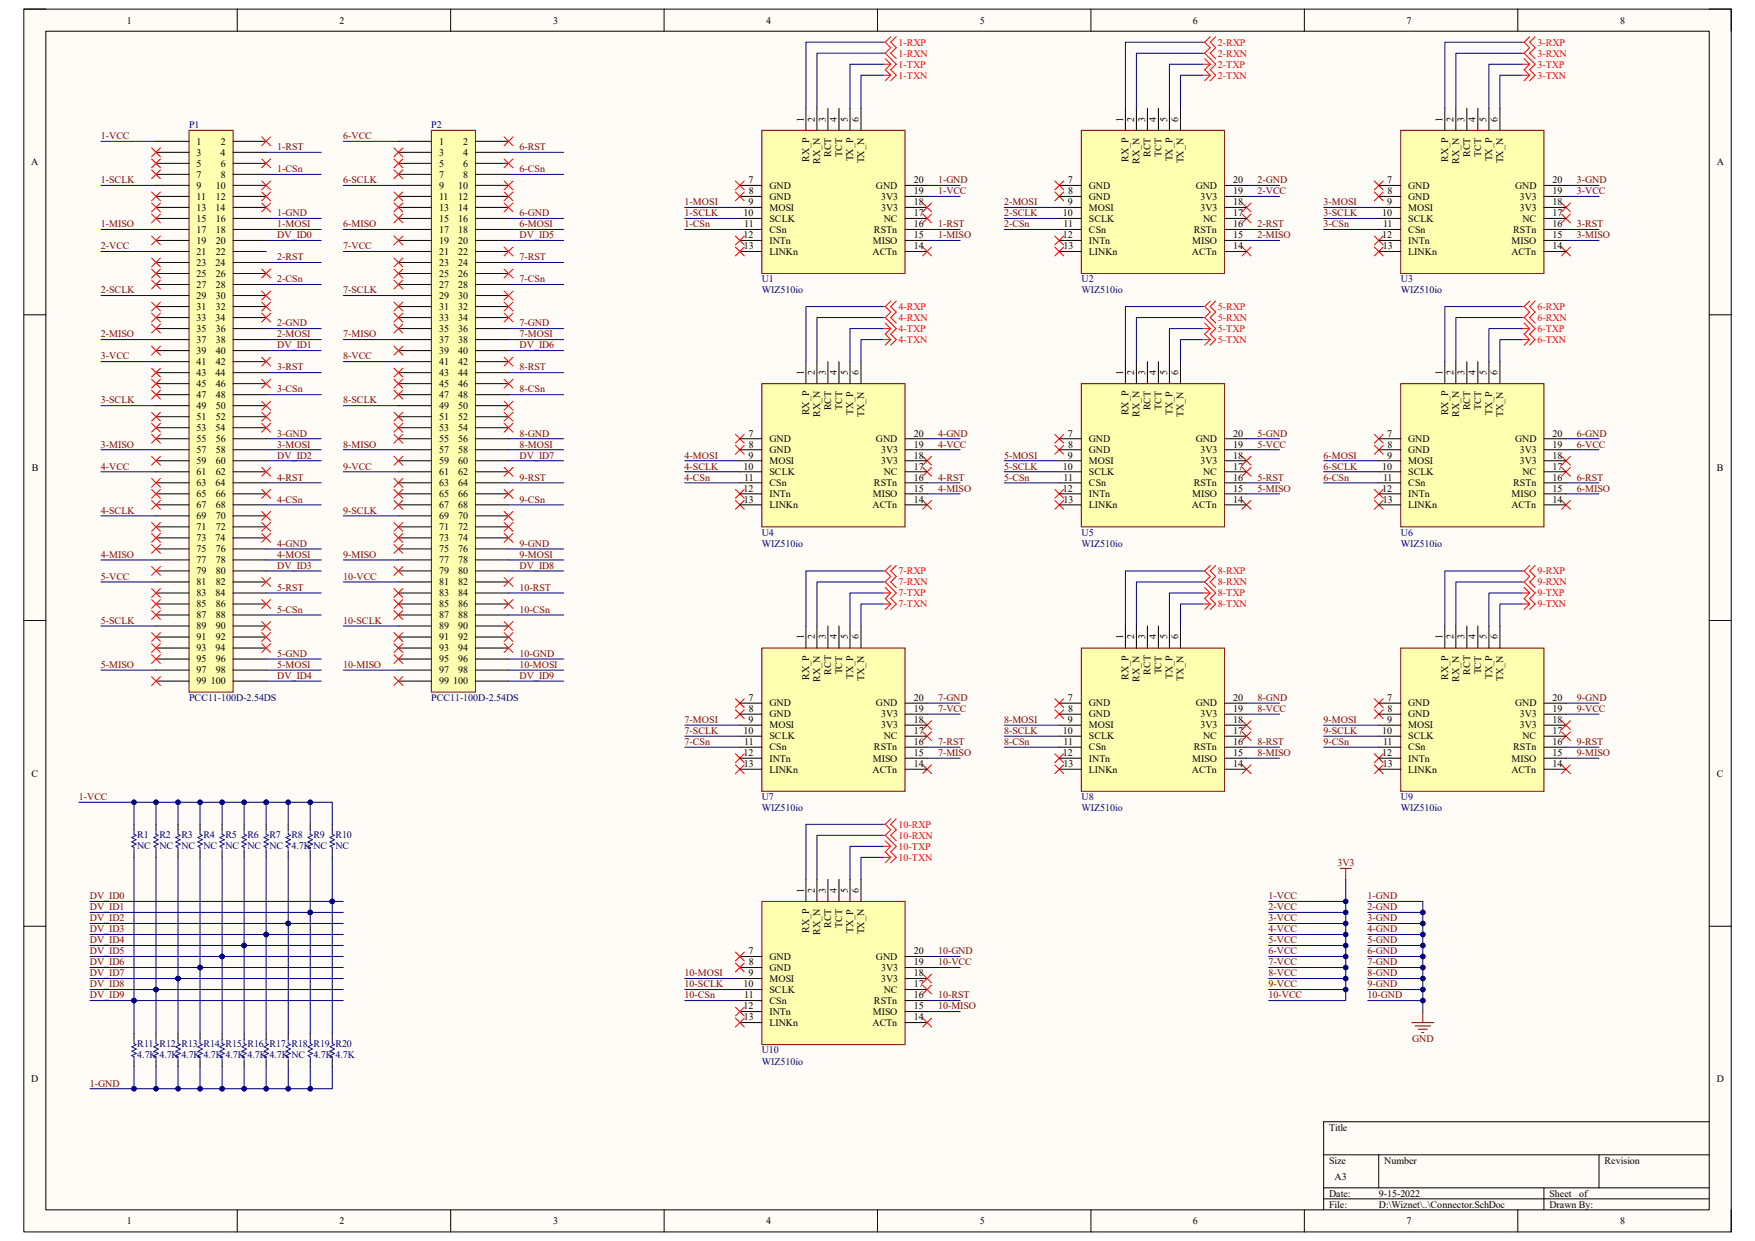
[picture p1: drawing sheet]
<svg xmlns="http://www.w3.org/2000/svg" width="297mm" height="210mm" viewBox="0 0 297 210" stroke-linecap="round" stroke-linejoin="round" font-family="sans-serif">
<defs><g id="words">
<g font-size="1.7">
<text x="21.5" y="4">1</text>
<text x="57.4" y="4">2</text>
<text x="93.6" y="4">3</text>
<text x="129.7" y="4">4</text>
<text x="165.8" y="4">5</text>
<text x="201.9" y="4">6</text>
<text x="238" y="4">7</text>
<text x="274.2" y="4">8</text>
<text x="136" y="20.6" transform="rotate(-90 136 20.6)">1</text>
<text x="137.9" y="20.6" transform="rotate(-90 137.9 20.6)">2</text>
<text x="139.7" y="20.6" transform="rotate(-90 139.7 20.6)">3</text>
<text x="141.6" y="20.6" transform="rotate(-90 141.6 20.6)">4</text>
<text x="143.5" y="20.6" transform="rotate(-90 143.5 20.6)">5</text>
<text x="145.3" y="20.6" transform="rotate(-90 145.3 20.6)">6</text>
<text x="190.1" y="20.6" transform="rotate(-90 190.1 20.6)">1</text>
<text x="191.9" y="20.6" transform="rotate(-90 191.9 20.6)">2</text>
<text x="193.8" y="20.6" transform="rotate(-90 193.8 20.6)">3</text>
<text x="195.7" y="20.6" transform="rotate(-90 195.7 20.6)">4</text>
<text x="197.5" y="20.6" transform="rotate(-90 197.5 20.6)">5</text>
<text x="199.4" y="20.6" transform="rotate(-90 199.4 20.6)">6</text>
<text x="244.1" y="20.6" transform="rotate(-90 244.1 20.6)">1</text>
<text x="246" y="20.6" transform="rotate(-90 246 20.6)">2</text>
<text x="247.9" y="20.6" transform="rotate(-90 247.9 20.6)">3</text>
<text x="249.7" y="20.6" transform="rotate(-90 249.7 20.6)">4</text>
<text x="251.6" y="20.6" transform="rotate(-90 251.6 20.6)">5</text>
<text x="253.4" y="20.6" transform="rotate(-90 253.4 20.6)">6</text>
<text x="5.3" y="28">A</text>
<text x="33.3" y="24.5">1</text>
<text x="33.3" y="26.3">3</text>
<text x="33.3" y="28.2">5</text>
<text x="37.3" y="26.3">4</text>
<text x="37.4" y="24.5">2</text>
<text x="37.4" y="28.2">6</text>
<text x="74.3" y="24.5">1</text>
<text x="74.3" y="26.3">3</text>
<text x="74.3" y="28.2">5</text>
<text x="78.4" y="24.5">2</text>
<text x="78.4" y="26.3">4</text>
<text x="78.4" y="28.2">6</text>
<text x="136.9" y="27.4" transform="rotate(-90 136.9 27.4)">RX_P</text>
<text x="138.8" y="27.7" transform="rotate(-90 138.8 27.7)">RX_N</text>
<text x="140.7" y="26.6" transform="rotate(-90 140.7 26.6)">RCT</text>
<text x="142.5" y="26.5" transform="rotate(-90 142.5 26.5)">TCT</text>
<text x="144.4" y="27.3" transform="rotate(-90 144.4 27.3)">TX_P</text>
<text x="146.3" y="27.6" transform="rotate(-90 146.3 27.6)">TX_N</text>
<text x="191" y="27.4" transform="rotate(-90 191 27.4)">RX_P</text>
<text x="192.9" y="27.7" transform="rotate(-90 192.9 27.7)">RX_N</text>
<text x="194.7" y="26.6" transform="rotate(-90 194.7 26.6)">RCT</text>
<text x="196.6" y="26.5" transform="rotate(-90 196.6 26.5)">TCT</text>
<text x="198.5" y="27.3" transform="rotate(-90 198.5 27.3)">TX_P</text>
<text x="200.3" y="27.6" transform="rotate(-90 200.3 27.6)">TX_N</text>
<text x="245.1" y="27.4" transform="rotate(-90 245.1 27.4)">RX_P</text>
<text x="246.9" y="27.7" transform="rotate(-90 246.9 27.7)">RX_N</text>
<text x="248.8" y="26.6" transform="rotate(-90 248.8 26.6)">RCT</text>
<text x="250.7" y="26.5" transform="rotate(-90 250.7 26.5)">TCT</text>
<text x="252.5" y="27.3" transform="rotate(-90 252.5 27.3)">TX_P</text>
<text x="254.4" y="27.6" transform="rotate(-90 254.4 27.6)">TX_N</text>
<text x="290.5" y="28">A</text>
<text x="33.3" y="30.1">7</text>
<text x="33.3" y="32">9</text>
<text x="33.3" y="33.8">11</text>
<text x="33.3" y="35.7">13</text>
<text x="36.5" y="35.7">14</text>
<text x="36.5" y="32">10</text>
<text x="36.5" y="33.8">12</text>
<text x="37.4" y="30.1">8</text>
<text x="74.3" y="30.1">7</text>
<text x="74.3" y="32">9</text>
<text x="74.3" y="33.8">11</text>
<text x="74.3" y="35.7">13</text>
<text x="77.5" y="32">10</text>
<text x="77.5" y="35.7">14</text>
<text x="77.6" y="33.8">12</text>
<text x="78.4" y="30.1">8</text>
<text x="126.7" y="31">7</text>
<text x="126.7" y="34.8">9</text>
<text x="126.7" y="32.9">8</text>
<text x="130.2" y="32">GND</text>
<text x="130.2" y="33.8">GND</text>
<text x="130.2" y="35.7">MOSI</text>
<text x="148.3" y="32">GND</text>
<text x="149.1" y="35.7">3V3</text>
<text x="149.1" y="33.8">3V3</text>
<text x="154.6" y="34.8">18</text>
<text x="154.6" y="32.9">19</text>
<text x="154.6" y="31">20</text>
<text x="180.7" y="31">7</text>
<text x="180.7" y="34.8">9</text>
<text x="180.8" y="32.9">8</text>
<text x="184.3" y="32">GND</text>
<text x="184.3" y="33.8">GND</text>
<text x="184.3" y="35.7">MOSI</text>
<text x="202.4" y="32">GND</text>
<text x="203.2" y="35.7">3V3</text>
<text x="203.2" y="33.8">3V3</text>
<text x="208.7" y="34.8">18</text>
<text x="208.7" y="32.9">19</text>
<text x="208.7" y="31">20</text>
<text x="234.8" y="31">7</text>
<text x="234.8" y="34.8">9</text>
<text x="234.8" y="32.9">8</text>
<text x="238.3" y="32">GND</text>
<text x="238.3" y="33.8">GND</text>
<text x="238.3" y="35.7">MOSI</text>
<text x="256.4" y="32">GND</text>
<text x="257.2" y="35.7">3V3</text>
<text x="257.2" y="33.8">3V3</text>
<text x="262.8" y="34.8">18</text>
<text x="262.8" y="32.9">19</text>
<text x="262.8" y="31">20</text>
<text x="33.3" y="37.5">15</text>
<text x="33.3" y="39.4">17</text>
<text x="33.3" y="41.3">19</text>
<text x="36.5" y="37.5">16</text>
<text x="36.5" y="39.4">18</text>
<text x="36.5" y="41.3">20</text>
<text x="74.3" y="37.5">15</text>
<text x="74.3" y="39.4">17</text>
<text x="74.3" y="41.3">19</text>
<text x="77.5" y="37.5">16</text>
<text x="77.5" y="41.3">20</text>
<text x="77.6" y="39.4">18</text>
<text x="125.8" y="36.6">10</text>
<text x="125.8" y="40.3">12</text>
<text x="125.9" y="38.5">11</text>
<text x="130.2" y="37.5">SCLK</text>
<text x="130.2" y="39.4">CSn</text>
<text x="130.2" y="41.3">INTn</text>
<text x="147.7" y="41.3">MISO</text>
<text x="147.9" y="39.4">RSTn</text>
<text x="149.6" y="37.5">NC</text>
<text x="154.6" y="40.3">15</text>
<text x="154.6" y="38.5">16</text>
<text x="154.6" y="36.6">17</text>
<text x="179.9" y="36.6">10</text>
<text x="179.9" y="40.3">12</text>
<text x="180" y="38.5">11</text>
<text x="184.3" y="37.5">SCLK</text>
<text x="184.3" y="39.4">CSn</text>
<text x="184.3" y="41.3">INTn</text>
<text x="201.8" y="41.3">MISO</text>
<text x="202" y="39.4">RSTn</text>
<text x="203.6" y="37.5">NC</text>
<text x="208.7" y="40.3">15</text>
<text x="208.7" y="38.5">16</text>
<text x="208.7" y="36.6">17</text>
<text x="233.9" y="36.6">10</text>
<text x="233.9" y="40.3">12</text>
<text x="234.1" y="38.5">11</text>
<text x="238.3" y="37.5">SCLK</text>
<text x="238.3" y="39.4">CSn</text>
<text x="238.3" y="41.3">INTn</text>
<text x="255.8" y="41.3">MISO</text>
<text x="256.1" y="39.4">RSTn</text>
<text x="257.7" y="37.5">NC</text>
<text x="262.8" y="40.3">15</text>
<text x="262.8" y="38.5">16</text>
<text x="262.8" y="36.6">17</text>
<text x="33.3" y="43.1">21</text>
<text x="33.3" y="45">23</text>
<text x="33.3" y="46.9">25</text>
<text x="36.5" y="45">24</text>
<text x="36.5" y="43.1">22</text>
<text x="36.5" y="46.9">26</text>
<text x="74.3" y="43.1">21</text>
<text x="74.3" y="45">23</text>
<text x="74.3" y="46.9">25</text>
<text x="77.5" y="45">24</text>
<text x="77.5" y="46.9">26</text>
<text x="77.6" y="43.1">22</text>
<text x="125.9" y="42.2">13</text>
<text x="130.2" y="43.1">LINKn</text>
<text x="147.7" y="43.1">ACTn</text>
<text x="154.6" y="42.2">14</text>
<text x="180" y="42.2">13</text>
<text x="184.3" y="43.1">LINKn</text>
<text x="201.7" y="43.1">ACTn</text>
<text x="208.7" y="42.2">14</text>
<text x="234" y="42.2">13</text>
<text x="238.3" y="43.1">LINKn</text>
<text x="255.8" y="43.1">ACTn</text>
<text x="262.8" y="42.2">14</text>
<text x="33.3" y="48.7">27</text>
<text x="33.3" y="50.6">29</text>
<text x="33.3" y="52.5">31</text>
<text x="36.5" y="48.7">28</text>
<text x="36.5" y="50.6">30</text>
<text x="36.5" y="52.5">32</text>
<text x="74.3" y="48.7">27</text>
<text x="74.3" y="50.6">29</text>
<text x="74.3" y="52.5">31</text>
<text x="77.5" y="50.6">30</text>
<text x="77.6" y="48.7">28</text>
<text x="77.6" y="52.5">32</text>
<text x="33.3" y="54.3">33</text>
<text x="33.3" y="56.2">35</text>
<text x="33.3" y="58">37</text>
<text x="33.3" y="59.9">39</text>
<text x="36.5" y="54.3">34</text>
<text x="36.5" y="56.2">36</text>
<text x="36.5" y="58">38</text>
<text x="36.5" y="59.9">40</text>
<text x="74.3" y="54.3">33</text>
<text x="74.3" y="56.2">35</text>
<text x="74.3" y="58">37</text>
<text x="74.3" y="59.9">39</text>
<text x="77.5" y="54.3">34</text>
<text x="77.5" y="56.2">36</text>
<text x="77.5" y="59.9">40</text>
<text x="77.6" y="58">38</text>
<text x="33.3" y="61.8">41</text>
<text x="33.3" y="63.6">43</text>
<text x="33.3" y="65.5">45</text>
<text x="36.5" y="63.6">44</text>
<text x="36.5" y="61.8">42</text>
<text x="36.5" y="65.5">46</text>
<text x="74.3" y="61.8">41</text>
<text x="74.3" y="63.6">43</text>
<text x="74.3" y="65.5">45</text>
<text x="77.5" y="63.6">44</text>
<text x="77.5" y="65.5">46</text>
<text x="77.6" y="61.8">42</text>
<text x="136" y="63.4" transform="rotate(-90 136 63.4)">1</text>
<text x="137.9" y="63.4" transform="rotate(-90 137.9 63.4)">2</text>
<text x="139.7" y="63.4" transform="rotate(-90 139.7 63.4)">3</text>
<text x="141.6" y="63.4" transform="rotate(-90 141.6 63.4)">4</text>
<text x="143.5" y="63.4" transform="rotate(-90 143.5 63.4)">5</text>
<text x="145.3" y="63.4" transform="rotate(-90 145.3 63.4)">6</text>
<text x="190.1" y="63.4" transform="rotate(-90 190.1 63.4)">1</text>
<text x="191.9" y="63.4" transform="rotate(-90 191.9 63.4)">2</text>
<text x="193.8" y="63.4" transform="rotate(-90 193.8 63.4)">3</text>
<text x="195.7" y="63.4" transform="rotate(-90 195.7 63.4)">4</text>
<text x="197.5" y="63.4" transform="rotate(-90 197.5 63.4)">5</text>
<text x="199.4" y="63.4" transform="rotate(-90 199.4 63.4)">6</text>
<text x="244.1" y="63.4" transform="rotate(-90 244.1 63.4)">1</text>
<text x="246" y="63.4" transform="rotate(-90 246 63.4)">2</text>
<text x="247.9" y="63.4" transform="rotate(-90 247.9 63.4)">3</text>
<text x="249.7" y="63.4" transform="rotate(-90 249.7 63.4)">4</text>
<text x="251.6" y="63.4" transform="rotate(-90 251.6 63.4)">5</text>
<text x="253.4" y="63.4" transform="rotate(-90 253.4 63.4)">6</text>
<text x="33.3" y="67.4">47</text>
<text x="33.3" y="69.2">49</text>
<text x="33.3" y="71.1">51</text>
<text x="36.5" y="67.4">48</text>
<text x="36.5" y="69.2">50</text>
<text x="36.5" y="71.1">52</text>
<text x="74.3" y="67.4">47</text>
<text x="74.3" y="69.2">49</text>
<text x="74.3" y="71.1">51</text>
<text x="77.5" y="69.2">50</text>
<text x="77.6" y="67.4">48</text>
<text x="77.6" y="71.1">52</text>
<text x="136.9" y="70.3" transform="rotate(-90 136.9 70.3)">RX_P</text>
<text x="138.8" y="70.6" transform="rotate(-90 138.8 70.6)">RX_N</text>
<text x="140.7" y="69.5" transform="rotate(-90 140.7 69.5)">RCT</text>
<text x="142.5" y="69.4" transform="rotate(-90 142.5 69.4)">TCT</text>
<text x="144.4" y="70.2" transform="rotate(-90 144.4 70.2)">TX_P</text>
<text x="146.3" y="70.5" transform="rotate(-90 146.3 70.5)">TX_N</text>
<text x="191" y="70.3" transform="rotate(-90 191 70.3)">RX_P</text>
<text x="192.9" y="70.6" transform="rotate(-90 192.9 70.6)">RX_N</text>
<text x="194.7" y="69.5" transform="rotate(-90 194.7 69.5)">RCT</text>
<text x="196.6" y="69.4" transform="rotate(-90 196.6 69.4)">TCT</text>
<text x="198.5" y="70.2" transform="rotate(-90 198.5 70.2)">TX_P</text>
<text x="200.3" y="70.5" transform="rotate(-90 200.3 70.5)">TX_N</text>
<text x="245.1" y="70.3" transform="rotate(-90 245.1 70.3)">RX_P</text>
<text x="246.9" y="70.6" transform="rotate(-90 246.9 70.6)">RX_N</text>
<text x="248.8" y="69.5" transform="rotate(-90 248.8 69.5)">RCT</text>
<text x="250.7" y="69.4" transform="rotate(-90 250.7 69.4)">TCT</text>
<text x="252.5" y="70.2" transform="rotate(-90 252.5 70.2)">TX_P</text>
<text x="254.4" y="70.5" transform="rotate(-90 254.4 70.5)">TX_N</text>
<text x="33.3" y="72.9">53</text>
<text x="33.3" y="74.8">55</text>
<text x="33.3" y="76.7">57</text>
<text x="36.5" y="72.9">54</text>
<text x="36.5" y="74.8">56</text>
<text x="36.5" y="76.7">58</text>
<text x="74.3" y="72.9">53</text>
<text x="74.3" y="74.8">55</text>
<text x="74.3" y="76.7">57</text>
<text x="77.5" y="72.9">54</text>
<text x="77.5" y="74.8">56</text>
<text x="77.6" y="76.7">58</text>
<text x="126.7" y="73.9">7</text>
<text x="126.7" y="77.6">9</text>
<text x="126.7" y="75.7">8</text>
<text x="130.2" y="74.8">GND</text>
<text x="130.2" y="76.7">GND</text>
<text x="148.3" y="74.8">GND</text>
<text x="149.1" y="76.7">3V3</text>
<text x="154.6" y="77.6">18</text>
<text x="154.6" y="75.7">19</text>
<text x="154.6" y="73.9">20</text>
<text x="180.7" y="73.9">7</text>
<text x="180.7" y="77.6">9</text>
<text x="180.8" y="75.7">8</text>
<text x="184.3" y="74.8">GND</text>
<text x="184.3" y="76.7">GND</text>
<text x="202.4" y="74.8">GND</text>
<text x="203.2" y="76.7">3V3</text>
<text x="208.7" y="77.6">18</text>
<text x="208.7" y="75.7">19</text>
<text x="208.7" y="73.9">20</text>
<text x="234.8" y="73.9">7</text>
<text x="234.8" y="77.6">9</text>
<text x="234.8" y="75.7">8</text>
<text x="238.3" y="74.8">GND</text>
<text x="238.3" y="76.7">GND</text>
<text x="256.4" y="74.8">GND</text>
<text x="257.2" y="76.7">3V3</text>
<text x="262.8" y="77.6">18</text>
<text x="262.8" y="75.7">19</text>
<text x="262.8" y="73.9">20</text>
<text x="5.4" y="79.7">B</text>
<text x="33.3" y="78.6">59</text>
<text x="33.3" y="80.4">61</text>
<text x="33.3" y="82.3">63</text>
<text x="36.5" y="82.3">64</text>
<text x="36.5" y="78.6">60</text>
<text x="36.5" y="80.4">62</text>
<text x="74.3" y="78.6">59</text>
<text x="74.3" y="80.4">61</text>
<text x="74.3" y="82.3">63</text>
<text x="77.5" y="78.6">60</text>
<text x="77.5" y="82.3">64</text>
<text x="77.6" y="80.4">62</text>
<text x="125.8" y="79.5">10</text>
<text x="125.8" y="83.2">12</text>
<text x="125.9" y="81.4">11</text>
<text x="130.2" y="78.6">MOSI</text>
<text x="130.2" y="80.4">SCLK</text>
<text x="130.2" y="82.3">CSn</text>
<text x="147.9" y="82.3">RSTn</text>
<text x="149.1" y="78.6">3V3</text>
<text x="149.6" y="80.4">NC</text>
<text x="154.6" y="83.2">15</text>
<text x="154.6" y="81.4">16</text>
<text x="154.6" y="79.5">17</text>
<text x="179.9" y="79.5">10</text>
<text x="179.9" y="83.2">12</text>
<text x="180" y="81.4">11</text>
<text x="184.3" y="78.6">MOSI</text>
<text x="184.3" y="80.4">SCLK</text>
<text x="184.3" y="82.3">CSn</text>
<text x="202" y="82.3">RSTn</text>
<text x="203.2" y="78.6">3V3</text>
<text x="203.6" y="80.4">NC</text>
<text x="208.7" y="83.2">15</text>
<text x="208.7" y="81.4">16</text>
<text x="208.7" y="79.5">17</text>
<text x="233.9" y="79.5">10</text>
<text x="233.9" y="83.2">12</text>
<text x="234.1" y="81.4">11</text>
<text x="238.3" y="78.6">MOSI</text>
<text x="238.3" y="80.4">SCLK</text>
<text x="238.3" y="82.3">CSn</text>
<text x="256.1" y="82.3">RSTn</text>
<text x="257.2" y="78.6">3V3</text>
<text x="257.7" y="80.4">NC</text>
<text x="262.8" y="83.2">15</text>
<text x="262.8" y="81.4">16</text>
<text x="262.8" y="79.5">17</text>
<text x="290.6" y="79.7">B</text>
<text x="33.3" y="84.2">65</text>
<text x="33.3" y="86">67</text>
<text x="33.3" y="87.9">69</text>
<text x="33.3" y="89.7">71</text>
<text x="36.5" y="84.2">66</text>
<text x="36.5" y="86">68</text>
<text x="36.5" y="87.9">70</text>
<text x="36.5" y="89.7">72</text>
<text x="74.3" y="84.2">65</text>
<text x="74.3" y="86">67</text>
<text x="74.3" y="87.9">69</text>
<text x="74.3" y="89.7">71</text>
<text x="77.5" y="84.2">66</text>
<text x="77.5" y="87.9">70</text>
<text x="77.6" y="86">68</text>
<text x="77.6" y="89.7">72</text>
<text x="125.9" y="85.1">13</text>
<text x="130.2" y="84.2">INTn</text>
<text x="130.2" y="86">LINKn</text>
<text x="147.7" y="86">ACTn</text>
<text x="147.7" y="84.2">MISO</text>
<text x="154.6" y="85.1">14</text>
<text x="180" y="85.1">13</text>
<text x="184.3" y="84.2">INTn</text>
<text x="184.3" y="86">LINKn</text>
<text x="201.7" y="86">ACTn</text>
<text x="201.8" y="84.2">MISO</text>
<text x="208.7" y="85.1">14</text>
<text x="234" y="85.1">13</text>
<text x="238.3" y="84.2">INTn</text>
<text x="238.3" y="86">LINKn</text>
<text x="255.8" y="86">ACTn</text>
<text x="255.8" y="84.2">MISO</text>
<text x="262.8" y="85.1">14</text>
<text x="33.3" y="91.6">73</text>
<text x="33.3" y="93.5">75</text>
<text x="33.3" y="95.3">77</text>
<text x="36.5" y="91.6">74</text>
<text x="36.5" y="93.5">76</text>
<text x="36.5" y="95.3">78</text>
<text x="74.3" y="91.6">73</text>
<text x="74.3" y="93.5">75</text>
<text x="74.3" y="95.3">77</text>
<text x="77.5" y="91.6">74</text>
<text x="77.5" y="93.5">76</text>
<text x="77.6" y="95.3">78</text>
<text x="33.3" y="97.2">79</text>
<text x="33.3" y="99.1">81</text>
<text x="33.3" y="100.9">83</text>
<text x="36.5" y="100.9">84</text>
<text x="36.5" y="97.2">80</text>
<text x="36.5" y="99.1">82</text>
<text x="74.3" y="97.2">79</text>
<text x="74.3" y="99.1">81</text>
<text x="74.3" y="100.9">83</text>
<text x="77.5" y="97.2">80</text>
<text x="77.5" y="100.9">84</text>
<text x="77.6" y="99.1">82</text>
<text x="33.3" y="102.8">85</text>
<text x="33.3" y="104.6">87</text>
<text x="33.3" y="106.5">89</text>
<text x="36.5" y="102.8">86</text>
<text x="36.5" y="104.6">88</text>
<text x="36.5" y="106.5">90</text>
<text x="74.3" y="102.8">85</text>
<text x="74.3" y="104.6">87</text>
<text x="74.3" y="106.5">89</text>
<text x="77.5" y="102.8">86</text>
<text x="77.5" y="106.5">90</text>
<text x="77.6" y="104.6">88</text>
<text x="33.3" y="108.4">91</text>
<text x="33.3" y="110.2">93</text>
<text x="33.3" y="112.1">95</text>
<text x="33.3" y="114">97</text>
<text x="36.5" y="110.2">94</text>
<text x="36.5" y="108.4">92</text>
<text x="36.5" y="112.1">96</text>
<text x="36.5" y="114">98</text>
<text x="74.3" y="108.4">91</text>
<text x="74.3" y="110.2">93</text>
<text x="74.3" y="112.1">95</text>
<text x="74.3" y="114">97</text>
<text x="77.5" y="110.2">94</text>
<text x="77.5" y="112.1">96</text>
<text x="77.6" y="108.4">92</text>
<text x="77.6" y="114">98</text>
<text x="136" y="108.2" transform="rotate(-90 136 108.2)">1</text>
<text x="137.9" y="108.2" transform="rotate(-90 137.9 108.2)">2</text>
<text x="139.7" y="108.2" transform="rotate(-90 139.7 108.2)">3</text>
<text x="141.6" y="108.2" transform="rotate(-90 141.6 108.2)">4</text>
<text x="143.5" y="108.2" transform="rotate(-90 143.5 108.2)">5</text>
<text x="145.3" y="108.2" transform="rotate(-90 145.3 108.2)">6</text>
<text x="190.1" y="108.2" transform="rotate(-90 190.1 108.2)">1</text>
<text x="191.9" y="108.2" transform="rotate(-90 191.9 108.2)">2</text>
<text x="193.8" y="108.2" transform="rotate(-90 193.8 108.2)">3</text>
<text x="195.7" y="108.2" transform="rotate(-90 195.7 108.2)">4</text>
<text x="197.5" y="108.2" transform="rotate(-90 197.5 108.2)">5</text>
<text x="199.4" y="108.2" transform="rotate(-90 199.4 108.2)">6</text>
<text x="244.1" y="108.2" transform="rotate(-90 244.1 108.2)">1</text>
<text x="246" y="108.2" transform="rotate(-90 246 108.2)">2</text>
<text x="247.9" y="108.2" transform="rotate(-90 247.9 108.2)">3</text>
<text x="249.7" y="108.2" transform="rotate(-90 249.7 108.2)">4</text>
<text x="251.6" y="108.2" transform="rotate(-90 251.6 108.2)">5</text>
<text x="253.4" y="108.2" transform="rotate(-90 253.4 108.2)">6</text>
<text x="33.3" y="115.8">99</text>
<text x="35.7" y="115.8">100</text>
<text x="74.3" y="115.8">99</text>
<text x="76.7" y="115.8">100</text>
<text x="126.7" y="118.6">7</text>
<text x="130.2" y="119.5">GND</text>
<text x="136.9" y="115" transform="rotate(-90 136.9 115)">RX_P</text>
<text x="138.8" y="115.4" transform="rotate(-90 138.8 115.4)">RX_N</text>
<text x="140.7" y="114.2" transform="rotate(-90 140.7 114.2)">RCT</text>
<text x="142.5" y="114.1" transform="rotate(-90 142.5 114.1)">TCT</text>
<text x="144.4" y="114.9" transform="rotate(-90 144.4 114.9)">TX_P</text>
<text x="146.3" y="115.2" transform="rotate(-90 146.3 115.2)">TX_N</text>
<text x="148.3" y="119.5">GND</text>
<text x="154.6" y="118.6">20</text>
<text x="180.7" y="118.6">7</text>
<text x="184.3" y="119.5">GND</text>
<text x="191" y="115" transform="rotate(-90 191 115)">RX_P</text>
<text x="192.9" y="115.4" transform="rotate(-90 192.9 115.4)">RX_N</text>
<text x="194.7" y="114.2" transform="rotate(-90 194.7 114.2)">RCT</text>
<text x="196.6" y="114.1" transform="rotate(-90 196.6 114.1)">TCT</text>
<text x="198.5" y="114.9" transform="rotate(-90 198.5 114.9)">TX_P</text>
<text x="200.3" y="115.2" transform="rotate(-90 200.3 115.2)">TX_N</text>
<text x="202.4" y="119.5">GND</text>
<text x="208.7" y="118.6">20</text>
<text x="234.8" y="118.6">7</text>
<text x="238.3" y="119.5">GND</text>
<text x="245.1" y="115" transform="rotate(-90 245.1 115)">RX_P</text>
<text x="246.9" y="115.4" transform="rotate(-90 246.9 115.4)">RX_N</text>
<text x="248.8" y="114.2" transform="rotate(-90 248.8 114.2)">RCT</text>
<text x="250.7" y="114.1" transform="rotate(-90 250.7 114.1)">TCT</text>
<text x="252.5" y="114.9" transform="rotate(-90 252.5 114.9)">TX_P</text>
<text x="254.4" y="115.2" transform="rotate(-90 254.4 115.2)">TX_N</text>
<text x="256.4" y="119.5">GND</text>
<text x="262.8" y="118.6">20</text>
<text x="125.8" y="124.2">10</text>
<text x="126.7" y="122.3">9</text>
<text x="126.7" y="120.5">8</text>
<text x="130.2" y="121.4">GND</text>
<text x="130.2" y="123.3">MOSI</text>
<text x="130.2" y="125.1">SCLK</text>
<text x="149.1" y="123.3">3V3</text>
<text x="149.1" y="121.4">3V3</text>
<text x="149.6" y="125.1">NC</text>
<text x="154.6" y="124.2">17</text>
<text x="154.6" y="122.3">18</text>
<text x="154.6" y="120.5">19</text>
<text x="179.9" y="124.2">10</text>
<text x="180.7" y="122.3">9</text>
<text x="180.8" y="120.5">8</text>
<text x="184.3" y="121.4">GND</text>
<text x="184.3" y="123.3">MOSI</text>
<text x="184.3" y="125.1">SCLK</text>
<text x="203.2" y="123.3">3V3</text>
<text x="203.2" y="121.4">3V3</text>
<text x="203.6" y="125.1">NC</text>
<text x="208.7" y="124.2">17</text>
<text x="208.7" y="122.3">18</text>
<text x="208.7" y="120.5">19</text>
<text x="233.9" y="124.2">10</text>
<text x="234.8" y="122.3">9</text>
<text x="234.8" y="120.5">8</text>
<text x="238.3" y="121.4">GND</text>
<text x="238.3" y="123.3">MOSI</text>
<text x="238.3" y="125.1">SCLK</text>
<text x="257.2" y="123.3">3V3</text>
<text x="257.2" y="121.4">3V3</text>
<text x="257.7" y="125.1">NC</text>
<text x="262.8" y="124.2">17</text>
<text x="262.8" y="122.3">18</text>
<text x="262.8" y="120.5">19</text>
<text x="5.3" y="131.4">C</text>
<text x="125.8" y="127.9">12</text>
<text x="125.9" y="129.8">13</text>
<text x="125.9" y="126.1">11</text>
<text x="130.2" y="127">CSn</text>
<text x="130.2" y="128.9">INTn</text>
<text x="130.2" y="130.8">LINKn</text>
<text x="147.7" y="130.8">ACTn</text>
<text x="147.7" y="128.9">MISO</text>
<text x="147.9" y="127">RSTn</text>
<text x="154.6" y="129.8">14</text>
<text x="154.6" y="127.9">15</text>
<text x="154.6" y="126.1">16</text>
<text x="179.9" y="127.9">12</text>
<text x="180" y="129.8">13</text>
<text x="180" y="126.1">11</text>
<text x="184.3" y="127">CSn</text>
<text x="184.3" y="128.9">INTn</text>
<text x="184.3" y="130.8">LINKn</text>
<text x="201.7" y="130.8">ACTn</text>
<text x="201.8" y="128.9">MISO</text>
<text x="202" y="127">RSTn</text>
<text x="208.7" y="129.8">14</text>
<text x="208.7" y="127.9">15</text>
<text x="208.7" y="126.1">16</text>
<text x="233.9" y="127.9">12</text>
<text x="234" y="129.8">13</text>
<text x="234.1" y="126.1">11</text>
<text x="238.3" y="127">CSn</text>
<text x="238.3" y="128.9">INTn</text>
<text x="238.3" y="130.8">LINKn</text>
<text x="255.8" y="130.8">ACTn</text>
<text x="255.8" y="128.9">MISO</text>
<text x="256.1" y="127">RSTn</text>
<text x="262.8" y="129.8">14</text>
<text x="262.8" y="127.9">15</text>
<text x="262.8" y="126.1">16</text>
<text x="290.6" y="131.4">C</text>
<text x="136" y="151" transform="rotate(-90 136 151)">1</text>
<text x="137.9" y="151" transform="rotate(-90 137.9 151)">2</text>
<text x="139.7" y="151" transform="rotate(-90 139.7 151)">3</text>
<text x="141.6" y="151" transform="rotate(-90 141.6 151)">4</text>
<text x="143.5" y="151" transform="rotate(-90 143.5 151)">5</text>
<text x="145.3" y="151" transform="rotate(-90 145.3 151)">6</text>
<text x="126.7" y="161.5">7</text>
<text x="136.9" y="157.9" transform="rotate(-90 136.9 157.9)">RX_P</text>
<text x="138.8" y="158.2" transform="rotate(-90 138.8 158.2)">RX_N</text>
<text x="140.7" y="157.1" transform="rotate(-90 140.7 157.1)">RCT</text>
<text x="142.5" y="157" transform="rotate(-90 142.5 157)">TCT</text>
<text x="144.4" y="157.8" transform="rotate(-90 144.4 157.8)">TX_P</text>
<text x="146.3" y="158.1" transform="rotate(-90 146.3 158.1)">TX_N</text>
<text x="154.6" y="161.5">20</text>
<text x="125.8" y="167.1">10</text>
<text x="126.7" y="165.2">9</text>
<text x="126.7" y="163.4">8</text>
<text x="130.2" y="162.4">GND</text>
<text x="130.2" y="164.3">GND</text>
<text x="130.2" y="166.2">MOSI</text>
<text x="148.3" y="162.4">GND</text>
<text x="149.1" y="166.2">3V3</text>
<text x="149.1" y="164.3">3V3</text>
<text x="154.6" y="167.1">17</text>
<text x="154.6" y="165.2">18</text>
<text x="154.6" y="163.4">19</text>
<text x="125.8" y="170.8">12</text>
<text x="125.9" y="172.7">13</text>
<text x="125.9" y="169">11</text>
<text x="130.2" y="168">SCLK</text>
<text x="130.2" y="169.9">CSn</text>
<text x="130.2" y="171.7">INTn</text>
<text x="130.2" y="173.6">LINKn</text>
<text x="147.7" y="173.6">ACTn</text>
<text x="147.7" y="171.7">MISO</text>
<text x="147.9" y="169.9">RSTn</text>
<text x="149.6" y="168">NC</text>
<text x="154.6" y="172.7">14</text>
<text x="154.6" y="170.8">15</text>
<text x="154.6" y="169">16</text>
<text x="5.3" y="183.2">D</text>
<text x="290.5" y="183.2">D</text>
<text x="224.9" y="191.3">Title</text>
<text x="224.9" y="196.9">Size</text>
<text x="234.3" y="196.9">Number</text>
<text x="271.5" y="196.9">Revision</text>
<text x="224.9" y="202.5">Date:</text>
<text x="225.8" y="199.7">A3</text>
<text x="233.3" y="202.5">9-15-2022</text>
<text x="262.2" y="202.5">Sheet</text>
<text x="267.3" y="202.5">of</text>
<text x="21.5" y="207.2">1</text>
<text x="57.4" y="207.2">2</text>
<text x="93.6" y="207.2">3</text>
<text x="129.7" y="207.2">4</text>
<text x="165.8" y="207.2">5</text>
<text x="201.9" y="207.2">6</text>
<text x="224.9" y="204.4">File:</text>
<text x="233.3" y="204.4">D:\Wiznet\..\Connector.SchDoc</text>
<text x="238" y="207.2">7</text>
<text x="262.2" y="204.4">Drawn By:</text>
<text x="274.2" y="207.2">8</text>
</g>
<g font-size="1.7" fill="#f00">
<text x="152.1" y="7.7">1-RXP</text>
<text x="152.1" y="9.6">1-RXN</text>
<text x="152.1" y="11.4">1-TXP</text>
<text x="206.1" y="7.7">2-RXP</text>
<text x="206.1" y="9.6">2-RXN</text>
<text x="206.1" y="11.4">2-TXP</text>
<text x="260.2" y="7.7">3-RXP</text>
<text x="260.2" y="9.6">3-RXN</text>
<text x="260.2" y="11.4">3-TXP</text>
<text x="152.1" y="13.3">1-TXN</text>
<text x="206.1" y="13.3">2-TXN</text>
<text x="260.2" y="13.3">3-TXN</text>
<text x="152.1" y="52.5">4-RXP</text>
<text x="206.1" y="52.5">5-RXP</text>
<text x="260.2" y="52.5">6-RXP</text>
<text x="152.1" y="54.3">4-RXN</text>
<text x="152.1" y="56.2">4-TXP</text>
<text x="152.1" y="58">4-TXN</text>
<text x="206.1" y="54.3">5-RXN</text>
<text x="206.1" y="56.2">5-TXP</text>
<text x="206.1" y="58">5-TXN</text>
<text x="260.2" y="54.3">6-RXN</text>
<text x="260.2" y="56.2">6-TXP</text>
<text x="260.2" y="58">6-TXN</text>
<text x="152.1" y="97.2">7-RXP</text>
<text x="152.1" y="99.1">7-RXN</text>
<text x="152.1" y="100.9">7-TXP</text>
<text x="206.1" y="97.2">8-RXP</text>
<text x="206.1" y="99.1">8-RXN</text>
<text x="206.1" y="100.9">8-TXP</text>
<text x="260.2" y="97.2">9-RXP</text>
<text x="260.2" y="99.1">9-RXN</text>
<text x="260.2" y="100.9">9-TXP</text>
<text x="152.1" y="102.8">7-TXN</text>
<text x="206.1" y="102.8">8-TXN</text>
<text x="260.2" y="102.8">9-TXN</text>
<text x="152.1" y="140.1">10-RXP</text>
<text x="152.1" y="141.9">10-RXN</text>
<text x="152.1" y="143.8">10-TXP</text>
<text x="152.1" y="145.7">10-TXN</text>
</g>
<g font-size="1.7" fill="#800000">
<text x="17.1" y="23.5">1-VCC</text>
<text x="58.1" y="23.5">6-VCC</text>
<text x="46.9" y="25.4">1-RST</text>
<text x="46.9" y="29.2">1-CSn</text>
<text x="87.9" y="25.4">6-RST</text>
<text x="87.9" y="29.2">6-CSn</text>
<text x="17.1" y="31">1-SCLK</text>
<text x="58.1" y="31">6-SCLK</text>
<text x="115.9" y="34.8">1-MOSI</text>
<text x="158.7" y="31">1-GND</text>
<text x="158.7" y="32.9">1-VCC</text>
<text x="169.9" y="34.8">2-MOSI</text>
<text x="212.8" y="31">2-GND</text>
<text x="212.8" y="32.9">2-VCC</text>
<text x="224" y="34.8">3-MOSI</text>
<text x="266.9" y="31">3-GND</text>
<text x="266.9" y="32.9">3-VCC</text>
<text x="17.1" y="38.5">1-MISO</text>
<text x="46.9" y="38.5">1-MOSI</text>
<text x="46.9" y="36.6">1-GND</text>
<text x="46.9" y="40.3">DV_ID0</text>
<text x="58.1" y="38.5">6-MISO</text>
<text x="87.9" y="38.5">6-MOSI</text>
<text x="87.9" y="36.6">6-GND</text>
<text x="87.9" y="40.3">DV_ID5</text>
<text x="115.9" y="36.6">1-SCLK</text>
<text x="115.9" y="38.5">1-CSn</text>
<text x="158.7" y="38.5">1-RST</text>
<text x="158.7" y="40.3">1-MISO</text>
<text x="169.9" y="36.6">2-SCLK</text>
<text x="169.9" y="38.5">2-CSn</text>
<text x="212.8" y="40.3">2-MISO</text>
<text x="212.8" y="38.5">2-RST</text>
<text x="224" y="36.6">3-SCLK</text>
<text x="224" y="38.5">3-CSn</text>
<text x="266.9" y="38.5">3-RST</text>
<text x="266.9" y="40.3">3-MISO</text>
<text x="17.1" y="42.2">2-VCC</text>
<text x="46.9" y="44.1">2-RST</text>
<text x="46.9" y="47.8">2-CSn</text>
<text x="58.1" y="42.2">7-VCC</text>
<text x="87.9" y="44.1">7-RST</text>
<text x="87.9" y="47.8">7-CSn</text>
<text x="17.1" y="49.7">2-SCLK</text>
<text x="58.1" y="49.7">7-SCLK</text>
<text x="17.1" y="57.1">2-MISO</text>
<text x="46.9" y="57.1">2-MOSI</text>
<text x="46.9" y="55.2">2-GND</text>
<text x="46.9" y="59">DV_ID1</text>
<text x="58.1" y="57.1">7-MISO</text>
<text x="87.9" y="57.1">7-MOSI</text>
<text x="87.9" y="55.2">7-GND</text>
<text x="87.9" y="59">DV_ID6</text>
<text x="17.1" y="60.8">3-VCC</text>
<text x="46.9" y="62.7">3-RST</text>
<text x="58.1" y="60.8">8-VCC</text>
<text x="87.9" y="62.7">8-RST</text>
<text x="17.1" y="68.3">3-SCLK</text>
<text x="46.9" y="66.4">3-CSn</text>
<text x="58.1" y="68.3">8-SCLK</text>
<text x="87.9" y="66.4">8-CSn</text>
<text x="17.1" y="75.7">3-MISO</text>
<text x="46.9" y="75.7">3-MOSI</text>
<text x="46.9" y="77.6">DV_ID2</text>
<text x="46.9" y="73.9">3-GND</text>
<text x="58.1" y="75.7">8-MISO</text>
<text x="87.9" y="75.7">8-MOSI</text>
<text x="87.9" y="73.9">8-GND</text>
<text x="87.9" y="77.6">DV_ID7</text>
<text x="115.9" y="77.6">4-MOSI</text>
<text x="158.7" y="73.9">4-GND</text>
<text x="158.7" y="75.7">4-VCC</text>
<text x="169.9" y="77.6">5-MOSI</text>
<text x="212.8" y="73.9">5-GND</text>
<text x="212.8" y="75.7">5-VCC</text>
<text x="224" y="77.6">6-MOSI</text>
<text x="266.9" y="73.9">6-GND</text>
<text x="266.9" y="75.7">6-VCC</text>
<text x="17.1" y="79.5">4-VCC</text>
<text x="46.9" y="81.4">4-RST</text>
<text x="58.1" y="79.5">9-VCC</text>
<text x="87.9" y="81.4">9-RST</text>
<text x="115.9" y="79.5">4-SCLK</text>
<text x="115.9" y="81.4">4-CSn</text>
<text x="158.7" y="81.4">4-RST</text>
<text x="158.7" y="83.2">4-MISO</text>
<text x="169.9" y="79.5">5-SCLK</text>
<text x="169.9" y="81.4">5-CSn</text>
<text x="212.8" y="83.2">5-MISO</text>
<text x="212.8" y="81.4">5-RST</text>
<text x="224" y="79.5">6-SCLK</text>
<text x="224" y="81.4">6-CSn</text>
<text x="266.9" y="81.4">6-RST</text>
<text x="266.9" y="83.2">6-MISO</text>
<text x="17.1" y="87">4-SCLK</text>
<text x="46.9" y="85.1">4-CSn</text>
<text x="58.1" y="87">9-SCLK</text>
<text x="87.9" y="85.1">9-CSn</text>
<text x="17.1" y="94.4">4-MISO</text>
<text x="46.9" y="94.4">4-MOSI</text>
<text x="46.9" y="92.5">4-GND</text>
<text x="58.1" y="94.4">9-MISO</text>
<text x="87.9" y="94.4">9-MOSI</text>
<text x="87.9" y="92.5">9-GND</text>
<text x="17.1" y="98.1">5-VCC</text>
<text x="46.9" y="96.3">DV_ID3</text>
<text x="46.9" y="100">5-RST</text>
<text x="58.1" y="98.1">10-VCC</text>
<text x="87.9" y="100">10-RST</text>
<text x="87.9" y="96.3">DV_ID8</text>
<text x="17.1" y="105.6">5-SCLK</text>
<text x="46.9" y="103.7">5-CSn</text>
<text x="58.1" y="105.6">10-SCLK</text>
<text x="87.9" y="103.7">10-CSn</text>
<text x="17.1" y="113">5-MISO</text>
<text x="46.9" y="113">5-MOSI</text>
<text x="46.9" y="111.2">5-GND</text>
<text x="58.1" y="113">10-MISO</text>
<text x="87.9" y="113">10-MOSI</text>
<text x="87.9" y="111.2">10-GND</text>
<text x="46.9" y="114.9">DV_ID4</text>
<text x="87.9" y="114.9">DV_ID9</text>
<text x="158.7" y="118.6">7-GND</text>
<text x="212.8" y="118.6">8-GND</text>
<text x="266.9" y="118.6">9-GND</text>
<text x="115.9" y="122.3">7-MOSI</text>
<text x="115.9" y="124.2">7-SCLK</text>
<text x="158.7" y="120.5">7-VCC</text>
<text x="169.9" y="122.3">8-MOSI</text>
<text x="169.9" y="124.2">8-SCLK</text>
<text x="212.8" y="120.5">8-VCC</text>
<text x="224" y="122.3">9-MOSI</text>
<text x="224" y="124.2">9-SCLK</text>
<text x="266.9" y="120.5">9-VCC</text>
<text x="115.9" y="126.1">7-CSn</text>
<text x="158.7" y="126.1">7-RST</text>
<text x="158.7" y="127.9">7-MISO</text>
<text x="169.9" y="126.1">8-CSn</text>
<text x="212.8" y="127.9">8-MISO</text>
<text x="212.8" y="126.1">8-RST</text>
<text x="224" y="126.1">9-CSn</text>
<text x="266.9" y="126.1">9-RST</text>
<text x="266.9" y="127.9">9-MISO</text>
<text x="13.3" y="135.4">1-VCC</text>
<text x="226.4" y="146.6">3V3</text>
<text x="15.2" y="152.2">DV_ID0</text>
<text x="15.2" y="154.1">DV_ID1</text>
<text x="15.2" y="155.9">DV_ID2</text>
<text x="214.7" y="152.2">1-VCC</text>
<text x="214.7" y="154.1">2-VCC</text>
<text x="214.7" y="155.9">3-VCC</text>
<text x="231.4" y="155.9">3-GND</text>
<text x="231.4" y="154.1">2-GND</text>
<text x="231.4" y="152.2">1-GND</text>
<text x="15.2" y="157.8">DV_ID3</text>
<text x="15.2" y="159.6">DV_ID4</text>
<text x="15.2" y="161.5">DV_ID5</text>
<text x="158.7" y="161.5">10-GND</text>
<text x="214.7" y="157.8">4-VCC</text>
<text x="214.7" y="159.6">5-VCC</text>
<text x="214.7" y="161.5">6-VCC</text>
<text x="231.4" y="161.5">6-GND</text>
<text x="231.4" y="159.6">5-GND</text>
<text x="231.4" y="157.8">4-GND</text>
<text x="15.2" y="163.4">DV_ID6</text>
<text x="15.2" y="165.2">DV_ID7</text>
<text x="15.2" y="167.1">DV_ID8</text>
<text x="115.9" y="165.2">10-MOSI</text>
<text x="115.9" y="167.1">10-SCLK</text>
<text x="158.7" y="163.4">10-VCC</text>
<text x="214.7" y="163.4">7-VCC</text>
<text x="214.7" y="165.2">8-VCC</text>
<text x="214.7" y="167.1">9-VCC</text>
<text x="231.4" y="167.1">9-GND</text>
<text x="231.4" y="165.2">8-GND</text>
<text x="231.4" y="163.4">7-GND</text>
<text x="15.2" y="169">DV_ID9</text>
<text x="115.9" y="169">10-CSn</text>
<text x="158.7" y="169">10-RST</text>
<text x="158.7" y="170.8">10-MISO</text>
<text x="214.7" y="169">10-VCC</text>
<text x="231.4" y="169">10-GND</text>
<text x="239" y="176.4">GND</text>
<text x="15.2" y="183.9">1-GND</text>
</g>
<g font-size="1.7" fill="#000080">
<text x="32" y="21.7">P1</text>
<text x="73" y="21.7">P2</text>
<text x="128.9" y="47.8">U1</text>
<text x="183" y="47.8">U2</text>
<text x="237.1" y="47.8">U3</text>
<text x="128.9" y="49.7">WIZ510io</text>
<text x="183" y="49.7">WIZ510io</text>
<text x="237.1" y="49.7">WIZ510io</text>
<text x="128.9" y="90.7">U4</text>
<text x="128.9" y="92.5">WIZ510io</text>
<text x="183" y="90.7">U5</text>
<text x="183" y="92.5">WIZ510io</text>
<text x="237.1" y="90.7">U6</text>
<text x="237.1" y="92.5">WIZ510io</text>
<text x="32" y="118.6">PCC11-100D-2.54DS</text>
<text x="73" y="118.6">PCC11-100D-2.54DS</text>
<text x="128.9" y="135.4">U7</text>
<text x="128.9" y="137.3">WIZ510io</text>
<text x="183" y="135.4">U8</text>
<text x="183" y="137.3">WIZ510io</text>
<text x="237.1" y="135.4">U9</text>
<text x="237.1" y="137.3">WIZ510io</text>
<text x="23.2" y="141.7">R1</text>
<text x="23.2" y="143.6">NC</text>
<text x="27" y="141.7">R2</text>
<text x="27" y="143.6">NC</text>
<text x="30.7" y="141.7">R3</text>
<text x="30.7" y="143.6">NC</text>
<text x="34.4" y="141.7">R4</text>
<text x="34.4" y="143.6">NC</text>
<text x="38.1" y="141.7">R5</text>
<text x="38.1" y="143.6">NC</text>
<text x="41.9" y="141.7">R6</text>
<text x="41.9" y="143.6">NC</text>
<text x="45.6" y="141.7">R7</text>
<text x="45.6" y="143.6">NC</text>
<text x="49.3" y="141.7">R8</text>
<text x="49.3" y="143.6">4.7K NC</text>
<text x="53" y="141.7">R9</text>
<text x="56.8" y="141.7">R10</text>
<text x="56.8" y="143.6">NC</text>
<text x="23.2" y="177.2">R11 R12 R13 R14 R15 R16 R17 R18 R19 R20</text>
<text x="23.2" y="179">4.7K 4.7K 4.7K 4.7K 4.7K 4.7K 4.7K NC</text>
<text x="53" y="179">4.7K 4.7K</text>
<text x="128.9" y="178.3">U10</text>
<text x="128.9" y="180.2">WIZ510io</text>
</g>
</g></defs>
<path d="M4 1.5h289v207h-289z" fill-rule="evenodd" fill="#fffcf8"/>
<path d="M4 1.5h289v207h-289z" fill="none" stroke="#000" stroke-width=".17"/>
<path d="M7.8 5.3h281.5v199.4h-281.5z" fill-rule="evenodd" fill="#fffcf8"/>
<g fill="none" stroke="#000" stroke-width=".17">
<path d="M4 1.5h3.8M7.8 5.3h281.5v199.4h-281.5zM40.1 1.5v3.8M76.3 1.5v3.8M112.4 1.5v3.8M148.5 1.5v3.8M184.6 1.5v3.8M220.7 1.5v3.8M256.9 1.5v3.8M289.3 1.5h3.7v3.8M4 53.3h3.8M289.3 53.3h3.7"/>
<path d="M4 105h3.8M289.3 105h3.7M4 156.7h3.8M289.3 156.7h3.7M224 195.4h65.3M233.3 195.4v5.6M270.6 195.4v5.6M289.3 189.8h-65.3v14.9M40.2 204.7v3.8M76.3 204.7v3.8M112.4 204.7v3.8M148.5 204.7v3.8"/>
<path d="M184.6 204.7v3.8M220.7 204.7v3.8M224 201h65.3M224 202.9h65.3M256.9 204.7v3.8M261.3 201v3.7M293 204.7v3.8"/>
</g>
<path d="M128.9 22.1h24.3v24.2h-24.3z" fill-rule="evenodd" fill="#ffffb0"/>
<path d="M128.9 22.1h24.3v24.2h-24.3z" fill="none" stroke="#800000" stroke-width=".17"/>
<g fill="none" stroke="#000" stroke-width=".17">
<path d="M136.4 18.3v3.8M138.3 18.3v3.8M140.1 18.3v3.8M142 18.3v3.8M143.8 18.3v3.8M145.7 18.3v3.8M125.2 31.4h3.7M125.2 33.2h3.7M125.2 35.1h3.7M125.2 37h3.7M125.2 38.8h3.7M153.2 31.4h3.7"/>
<path d="M153.2 33.2h3.7M153.2 35.1h3.7M153.2 37h3.7M153.2 38.8h3.7M125.2 40.7h3.7M125.2 42.6h3.7M153.2 40.7h3.7M153.2 42.6h3.7"/>
</g>
<path d="M128.9 152.5h24.3v24.3h-24.3z" fill-rule="evenodd" fill="#ffffb0"/>
<path d="M128.9 152.5h24.3v24.3h-24.3z" fill="none" stroke="#800000" stroke-width=".17"/>
<g fill="none" stroke="#000" stroke-width=".17">
<path d="M136.4 148.8v3.7M138.3 148.8v3.7M140.1 148.8v3.7M142 148.8v3.7M143.8 148.8v3.7M145.7 148.8v3.7M125.2 161.9h3.7M125.2 163.7h3.7M125.2 165.6h3.7M125.2 167.5h3.7M125.2 169.3h3.7M125.2 171.2h3.7"/>
<path d="M125.2 173.1h3.7M153.2 161.9h3.7M153.2 163.7h3.7M153.2 165.6h3.7M153.2 167.5h3.7M153.2 169.3h3.7M153.2 171.2h3.7M153.2 173.1h3.7"/>
</g>
<path d="M32 22.1h7.4v95h-7.4z" fill-rule="evenodd" fill="#ffffb0"/>
<path d="M32 22.1h7.4v95h-7.4z" fill="none" stroke="#800000" stroke-width=".17"/>
<g fill="none" stroke="#000" stroke-width=".17">
<path d="M26.4 23.9h5.6M26.4 25.8h5.6M26.4 27.6h5.6M26.4 29.5h5.6M26.4 31.4h5.6M26.4 33.2h5.6M26.4 35.1h5.6M26.4 37h5.6M26.4 38.8h5.6M39.4 23.9h5.6M39.4 25.8h5.6M39.4 27.6h5.6"/>
<path d="M39.4 29.5h5.6M39.4 31.4h5.6M39.4 33.2h5.6M39.4 35.1h5.6M39.4 37h5.6M39.4 38.8h5.6M26.4 40.7h5.6M26.4 42.6h5.6M26.4 44.4h5.6M26.4 46.3h5.6M26.4 48.1h5.6M26.4 50h5.6"/>
<path d="M26.4 51.9h5.6M26.4 53.7h5.6M26.4 55.6h5.6M26.4 57.5h5.6M26.4 59.3h5.6M39.4 40.7h5.6M39.4 42.6h5.6M39.4 44.4h5.6M39.4 46.3h5.6M39.4 48.1h5.6M39.4 50h5.6M39.4 51.9h5.6"/>
<path d="M39.4 53.7h5.6M39.4 55.6h5.6M39.4 57.5h5.6M39.4 59.3h5.6M26.4 61.2h5.6M26.4 63.1h5.6M26.4 64.9h5.6M26.4 66.8h5.6M26.4 68.7h5.6M26.4 70.5h5.6M26.4 72.4h5.6M26.4 74.3h5.6"/>
<path d="M26.4 76.1h5.6M26.4 78h5.6M26.4 79.8h5.6M39.4 61.2h5.6M39.4 63.1h5.6M39.4 64.9h5.6M39.4 66.8h5.6M39.4 68.7h5.6M39.4 70.5h5.6M39.4 72.4h5.6M39.4 74.3h5.6M39.4 76.1h5.6"/>
<path d="M39.4 78h5.6M39.4 79.8h5.6M26.4 81.7h5.6M26.4 83.6h5.6M26.4 85.4h5.6M26.4 87.3h5.6M26.4 89.2h5.6M26.4 91h5.6M26.4 92.9h5.6M26.4 94.8h5.6M26.4 96.6h5.6M26.4 98.5h5.6"/>
<path d="M39.4 81.7h5.6M39.4 83.6h5.6M39.4 85.4h5.6M39.4 87.3h5.6M39.4 89.2h5.6M39.4 91h5.6M39.4 92.9h5.6M39.4 94.8h5.6M39.4 96.6h5.6M39.4 98.5h5.6M26.4 100.4h5.6M26.4 102.2h5.6"/>
<path d="M26.4 104.1h5.6M26.4 105.9h5.6M26.4 107.8h5.6M26.4 109.7h5.6M26.4 111.5h5.6M26.4 113.4h5.6M26.4 115.3h5.6M39.4 100.4h5.6M39.4 102.2h5.6M39.4 104.1h5.6M39.4 105.9h5.6M39.4 107.8h5.6"/>
<path d="M39.4 109.7h5.6M39.4 111.5h5.6M39.4 113.4h5.6M39.4 115.3h5.6"/>
</g>
<path d="M73 22.1h7.5v95h-7.5z" fill-rule="evenodd" fill="#ffffb0"/>
<path d="M73 22.1h7.5v95h-7.5zM226.8 147h1.9M227.7 147v1.8M238.9 173.1h3.8M239.5 173.6h2.6M240 174.2h1.5M240.6 174.7h.4M240.8 171.2v1.9" fill="none" stroke="#800000" stroke-width=".17"/>
<g fill="none" stroke="#000" stroke-width=".17">
<path d="M67.4 23.9h5.6M67.4 25.8h5.6M67.4 27.6h5.6M67.4 29.5h5.6M67.4 31.4h5.6M67.4 33.2h5.6M67.4 35.1h5.6M67.4 37h5.6M67.4 38.8h5.6M80.5 23.9h5.6M80.5 25.8h5.6M80.5 27.6h5.6"/>
<path d="M80.5 29.5h5.6M80.5 31.4h5.6M80.5 33.2h5.6M80.5 35.1h5.6M80.5 37h5.6M80.5 38.8h5.6M67.4 40.7h5.6M67.4 42.6h5.6M67.4 44.4h5.6M67.4 46.3h5.6M67.4 48.1h5.6M67.4 50h5.6"/>
<path d="M67.4 51.9h5.6M67.4 53.7h5.6M67.4 55.6h5.6M67.4 57.5h5.6M67.4 59.3h5.6M80.5 40.7h5.6M80.5 42.6h5.6M80.5 44.4h5.6M80.5 46.3h5.6M80.5 48.1h5.6M80.5 50h5.6M80.5 51.9h5.6"/>
<path d="M80.5 53.7h5.6M80.5 55.6h5.6M80.5 57.5h5.6M80.5 59.3h5.6M67.4 61.2h5.6M67.4 63.1h5.6M67.4 64.9h5.6M67.4 66.8h5.6M67.4 68.7h5.6M67.4 70.5h5.6M67.4 72.4h5.6M67.4 74.3h5.6"/>
<path d="M67.4 76.1h5.6M67.4 78h5.6M67.4 79.8h5.6M80.5 61.2h5.6M80.5 63.1h5.6M80.5 64.9h5.6M80.5 66.8h5.6M80.5 68.7h5.6M80.5 70.5h5.6M80.5 72.4h5.6M80.5 74.3h5.6M80.5 76.1h5.6"/>
<path d="M80.5 78h5.6M80.5 79.8h5.6M67.4 81.7h5.6M67.4 83.6h5.6M67.4 85.4h5.6M67.4 87.3h5.6M67.4 89.2h5.6M67.4 91h5.6M67.4 92.9h5.6M67.4 94.8h5.6M67.4 96.6h5.6M67.4 98.5h5.6"/>
<path d="M80.5 81.7h5.6M80.5 83.6h5.6M80.5 85.4h5.6M80.5 87.3h5.6M80.5 89.2h5.6M80.5 91h5.6M80.5 92.9h5.6M80.5 94.8h5.6M80.5 96.6h5.6M80.5 98.5h5.6M67.4 100.4h5.6M67.4 102.2h5.6"/>
<path d="M67.4 104.1h5.6M67.4 105.9h5.6M67.4 107.8h5.6M67.4 109.7h5.6M67.4 111.5h5.6M67.4 113.4h5.6M67.4 115.3h5.6M80.5 100.4h5.6M80.5 102.2h5.6M80.5 104.1h5.6M80.5 105.9h5.6M80.5 107.8h5.6"/>
<path d="M80.5 109.7h5.6M80.5 111.5h5.6M80.5 113.4h5.6M80.5 115.3h5.6M22.7 139.5v.9M26.4 139.5v.9M30.1 139.5v.9M33.9 139.5v.9M37.6 139.5v.9M41.3 139.5v.9M45 139.5v.9M48.8 139.5v.9"/>
<path d="M52.5 139.5v.9M56.2 139.5v.9M22.7 144.2v.9M26.4 144.2v.9M30.1 144.2v.9M33.9 144.2v.9M37.6 144.2v.9M41.3 144.2v.9M45 144.2v.9M48.8 144.2v.9M52.5 144.2v.9M56.2 144.2v.9"/>
<path d="M22.7 174.9v1M22.7 179.6v.9M26.4 174.9v1M26.4 179.6v.9M30.1 174.9v1M30.1 179.6v.9M33.9 174.9v1M33.9 179.6v.9M37.6 174.9v1M37.6 179.6v.9M41.3 174.9v1M41.3 179.6v.9"/>
<path d="M45 174.9v1M45 179.6v.9M48.8 174.9v1M48.8 179.6v.9M52.5 174.9v1M52.5 179.6v.9M56.2 174.9v1M56.2 179.6v.9"/>
</g>
<g fill="none" stroke="#f00" stroke-width=".17">
<path d="M149.4 7.1h.4M149.4 9h.4M149.4 10.9h1.3M149.4 12.7h1.3M149.8 7.1l.9 1-.9 .9M149.8 9l1.9 1.9-1 .9 1 .9-1 1M149.8 9.9l.9 1M150.7 6.2l-.9 .9M150.7 10.9l-.9 .9 .9 .9M150.7 12.7l-.9 1M151.7 6.2l-1 .9 1 1-1 .9 1 .9M203.5 7.1h.4"/>
<path d="M203.5 9h.4M203.5 10.9h1.3M203.5 12.7h1.3M203.9 7.1l.9 1-.9 .9M203.9 9l1.8 1.9-.9 .9 .9 .9-.9 1M203.9 9.9l.9 1M204.8 6.2l-.9 .9M204.8 10.9l-.9 .9 .9 .9M204.8 12.7l-.9 1M205.7 6.2l-.9 .9 .9 1-.9 .9 .9 .9M257.6 7.1h.3M257.6 9h.3"/>
<path d="M257.6 10.9h1.3M257.6 12.7h1.3M257.9 7.1l1 1-1 .9M257.9 9l1.9 1.9-.9 .9 .9 .9-.9 1M257.9 9.9l1 1M258.9 6.2l-1 .9M258.9 10.9l-1 .9 1 .9M258.9 12.7l-1 1M259.8 6.2l-.9 .9 .9 1-.9 .9 .9 .9M25.7 25l1.4 1.5M25.7 26.9l1.4 1.5M25.7 28.8l1.4 1.5"/>
<path d="M25.7 32.5l1.4 1.5M25.7 34.4l1.4 1.4M25.7 36.2l1.4 1.5M25.7 39.9l1.4 1.5M27.1 25l-1.4 1.5M27.1 26.9l-1.4 1.5M27.1 28.8l-1.4 1.5M27.1 32.5l-1.4 1.5M27.1 34.4l-1.4 1.4M27.1 36.2l-1.4 1.5M27.1 39.9l-1.4 1.5M44.3 23.2l1.5 1.5"/>
<path d="M44.3 26.9l1.5 1.5M44.3 30.6l1.5 1.5M44.3 32.5l1.5 1.5M44.3 34.4l1.5 1.4M45.8 26.9l-1.5 1.5M45.8 34.4l-1.5 1.4M45.8 23.2l-1.5 1.5M45.8 30.6l-1.5 1.5M45.8 32.5l-1.5 1.5M66.7 25l1.5 1.5M66.7 26.9l1.5 1.5M66.7 28.8l1.5 1.5"/>
<path d="M66.7 32.5l1.5 1.5M66.7 34.4l1.5 1.4M66.7 36.2l1.5 1.5M66.7 39.9l1.5 1.5M68.2 28.8l-1.5 1.5M68.2 26.9l-1.5 1.5M68.2 32.5l-1.5 1.5M68.2 39.9l-1.5 1.5M68.2 25l-1.5 1.5M68.2 34.4l-1.5 1.4M68.2 36.2l-1.5 1.5M85.3 23.2l1.5 1.5"/>
<path d="M85.3 26.9l1.5 1.5M85.3 30.6l1.5 1.5M85.3 32.5l1.5 1.5M85.3 34.4l1.5 1.4M86.8 23.2l-1.5 1.5M86.8 26.9l-1.5 1.5M86.8 32.5l-1.5 1.5M86.8 30.6l-1.5 1.5M86.8 34.4l-1.5 1.4M124.5 30.6l1.5 1.5M124.5 32.5l1.5 1.5M124.5 39.9l1.5 1.5"/>
<path d="M126 30.6l-1.5 1.5M126 32.5l-1.5 1.5M126 39.9l-1.5 1.5M156.2 36.2l1.4 1.5M156.2 34.4l1.4 1.4M157.6 36.2l-1.4 1.5M157.6 34.4l-1.4 1.4M178.5 30.6l1.5 1.5M178.5 32.5l1.5 1.5M178.5 40l1.5 1.4M180 30.6l-1.5 1.5M180 32.5l-1.5 1.5"/>
<path d="M180 40l-1.5 1.4M210.2 36.2l1.5 1.5M210.2 34.4l1.5 1.4M211.7 36.2l-1.5 1.5M211.7 34.4l-1.5 1.4M232.6 30.6l1.5 1.5M232.6 32.5l1.5 1.5M232.6 40l1.5 1.4M234.1 30.6l-1.5 1.5M234.1 32.5l-1.5 1.5M234.1 40l-1.5 1.4M264.3 36.2l1.5 1.5"/>
<path d="M264.3 34.4l1.5 1.4M265.8 36.2l-1.5 1.5M265.8 34.4l-1.5 1.4M25.7 45.5l1.4 1.5M25.7 47.4l1.4 1.5M25.7 53l1.4 1.5M25.7 54.9l1.4 1.5M25.7 43.7l1.4 1.5M25.7 51.1l1.4 1.5M25.7 58.6l1.4 1.5M27.1 45.5l-1.4 1.5M27.1 47.4l-1.4 1.5"/>
<path d="M27.1 53l-1.4 1.5M27.1 54.9l-1.4 1.5M27.1 51.1l-1.4 1.5M27.1 43.7l-1.4 1.5M27.1 58.6l-1.4 1.5M44.3 45.5l1.5 1.5M44.3 51.1l1.5 1.5M44.3 53l1.5 1.5M44.3 49.3l1.5 1.5M45.8 45.5l-1.5 1.5M45.8 51.1l-1.5 1.5M45.8 53l-1.5 1.5"/>
<path d="M45.8 49.3l-1.5 1.5M66.7 43.7l1.5 1.5M66.7 45.5l1.5 1.5M66.7 47.4l1.5 1.5M66.7 51.1l1.5 1.5M66.7 53l1.5 1.5M66.7 54.9l1.5 1.5M66.7 58.6l1.5 1.5M68.2 45.5l-1.5 1.5M68.2 47.4l-1.5 1.5M68.2 43.7l-1.5 1.5M68.2 51.1l-1.5 1.5"/>
<path d="M68.2 54.9l-1.5 1.5M68.2 58.6l-1.5 1.5M68.2 53l-1.5 1.5M85.3 45.5l1.5 1.5M85.3 41.8l1.5 1.5M85.3 49.3l1.5 1.5M85.3 51.1l1.5 1.5M85.3 53l1.5 1.5M86.8 45.5l-1.5 1.5M86.8 49.3l-1.5 1.5M86.8 51.1l-1.5 1.5M86.8 41.8l-1.5 1.5"/>
<path d="M86.8 53l-1.5 1.5M124.5 41.8l1.5 1.5M126 41.8l-1.5 1.5M149.4 51.9h.4M149.4 53.7h.4M149.4 55.6h1.3M149.4 57.5h1.3M149.8 51.9l.9 .9-.9 .9M149.8 53.7l1.9 1.9-1 .9 1 1-1 .9M149.8 54.7l.9 .9M150.7 50.9l-.9 1M150.7 55.6l-.9 .9 .9 1"/>
<path d="M150.7 57.5l-.9 .9M151.7 50.9l-1 1 1 .9-1 .9 1 1M156.2 41.8l1.4 1.5M157.6 41.8l-1.4 1.5M178.5 41.8l1.5 1.5M180 41.8l-1.5 1.5M203.5 51.9h.4M203.5 53.7h.4M203.5 55.6h1.3M203.5 57.5h1.3M203.9 51.9l.9 .9-.9 .9M203.9 53.7l1.8 1.9-.9 .9 .9 1-.9 .9"/>
<path d="M203.9 54.7l.9 .9M204.8 50.9l-.9 1M204.8 55.6l-.9 .9 .9 1M204.8 57.5l-.9 .9M205.7 50.9l-.9 1 .9 .9-.9 .9 .9 1M210.2 41.8l1.5 1.5M211.7 41.8l-1.5 1.5M232.6 41.8l1.5 1.5M234.1 41.8l-1.5 1.5M257.6 51.9h.3M257.6 53.7h.3M257.6 55.6h1.3"/>
<path d="M257.6 57.5h1.3M257.9 51.9l1 .9-1 .9M257.9 53.7l1.9 1.9-.9 .9 .9 1-.9 .9M257.9 54.7l1 .9M258.9 50.9l-1 1M258.9 55.6l-1 .9 1 1M258.9 57.5l-1 .9M259.8 50.9l-.9 1 .9 .9-.9 .9 .9 1M264.3 41.8l1.5 1.5M265.8 41.8l-1.5 1.5M25.7 62.3l1.4 1.5M25.7 64.2l1.4 1.5"/>
<path d="M25.7 66l1.4 1.5M25.7 69.8l1.4 1.5M25.7 71.6l1.4 1.5M25.7 73.5l1.4 1.5M25.7 77.2l1.4 1.5M27.1 64.2l-1.4 1.5M27.1 69.8l-1.4 1.5M27.1 71.6l-1.4 1.5M27.1 62.3l-1.4 1.5M27.1 66l-1.4 1.5M27.1 73.5l-1.4 1.5M27.1 77.2l-1.4 1.5"/>
<path d="M44.3 60.5l1.5 1.4M44.3 64.2l1.5 1.5M44.3 67.9l1.5 1.5M44.3 69.8l1.5 1.5M44.3 71.6l1.5 1.5M44.3 79.1l1.5 1.5M45.8 60.5l-1.5 1.4M45.8 64.2l-1.5 1.5M45.8 67.9l-1.5 1.5M45.8 69.8l-1.5 1.5M45.8 71.6l-1.5 1.5M45.8 79.1l-1.5 1.5"/>
<path d="M66.7 64.2l1.5 1.5M66.7 62.3l1.5 1.5M66.7 66l1.5 1.5M66.7 69.8l1.5 1.5M66.7 71.6l1.5 1.5M66.7 73.5l1.5 1.5M66.7 77.2l1.5 1.5M68.2 64.2l-1.5 1.5M68.2 66l-1.5 1.5M68.2 69.8l-1.5 1.5M68.2 62.3l-1.5 1.5M68.2 71.6l-1.5 1.5"/>
<path d="M68.2 73.5l-1.5 1.5M68.2 77.2l-1.5 1.5M85.3 64.2l1.5 1.5M85.3 79.1l1.5 1.5M85.3 60.5l1.5 1.4M85.3 67.9l1.5 1.5M85.3 69.8l1.5 1.5M85.3 71.6l1.5 1.5M86.8 69.8l-1.5 1.5M86.8 71.6l-1.5 1.5M86.8 79.1l-1.5 1.5M86.8 60.5l-1.5 1.4"/>
<path d="M86.8 64.2l-1.5 1.5M86.8 67.9l-1.5 1.5M124.5 73.5l1.5 1.5M124.5 75.4l1.5 1.5M126 73.5l-1.5 1.5M126 75.4l-1.5 1.5M156.2 79.1l1.4 1.5M156.2 77.2l1.4 1.5M157.6 79.1l-1.4 1.5M157.6 77.2l-1.4 1.5M178.5 73.5l1.5 1.5M178.5 75.4l1.5 1.5"/>
<path d="M180 73.5l-1.5 1.5M180 75.4l-1.5 1.5M210.2 79.1l1.5 1.5M210.2 77.2l1.5 1.5M211.7 79.1l-1.5 1.5M211.7 77.2l-1.5 1.5M232.6 73.5l1.5 1.5M232.6 75.4l1.5 1.5M234.1 73.5l-1.5 1.5M234.1 75.4l-1.5 1.5M264.3 79.1l1.5 1.5M264.3 77.2l1.5 1.5"/>
<path d="M265.8 79.1l-1.5 1.5M265.8 77.2l-1.5 1.5M25.7 81l1.4 1.5M25.7 82.8l1.4 1.5M25.7 84.7l1.4 1.5M25.7 88.4l1.4 1.5M25.7 90.3l1.4 1.5M25.7 92.1l1.4 1.5M25.7 95.9l1.4 1.5M25.7 99.6l1.4 1.5M27.1 82.8l-1.4 1.5M27.1 88.4l-1.4 1.5"/>
<path d="M27.1 90.3l-1.4 1.5M27.1 81l-1.4 1.5M27.1 84.7l-1.4 1.5M27.1 92.1l-1.4 1.5M27.1 95.9l-1.4 1.5M27.1 99.6l-1.4 1.5M44.3 82.8l1.5 1.5M44.3 86.6l1.5 1.4M44.3 88.4l1.5 1.5M44.3 90.3l1.5 1.5M44.3 97.7l1.5 1.5M45.8 82.8l-1.5 1.5"/>
<path d="M45.8 86.6l-1.5 1.4M45.8 88.4l-1.5 1.5M45.8 90.3l-1.5 1.5M45.8 97.7l-1.5 1.5M66.7 82.8l1.5 1.5M66.7 81l1.5 1.5M66.7 84.7l1.5 1.5M66.7 99.6l1.5 1.5M66.7 88.4l1.5 1.5M66.7 90.3l1.5 1.5M66.7 92.1l1.5 1.5M66.7 95.9l1.5 1.5"/>
<path d="M68.2 82.8l-1.5 1.5M68.2 84.7l-1.5 1.5M68.2 81l-1.5 1.5M68.2 88.4l-1.5 1.5M68.2 90.3l-1.5 1.5M68.2 99.6l-1.5 1.5M68.2 92.1l-1.5 1.5M68.2 95.9l-1.5 1.5M85.3 97.7l1.5 1.5M85.3 82.8l1.5 1.5M85.3 86.6l1.5 1.4M85.3 88.4l1.5 1.5"/>
<path d="M85.3 90.3l1.5 1.5M86.8 97.7l-1.5 1.5M86.8 82.8l-1.5 1.5M86.8 88.4l-1.5 1.5M86.8 86.6l-1.5 1.4M86.8 90.3l-1.5 1.5M124.5 82.8l1.5 1.5M124.5 84.7l1.5 1.5M126 84.7l-1.5 1.5M126 82.8l-1.5 1.5M149.4 96.6h.4M149.4 98.5h.4"/>
<path d="M149.8 96.6l.9 1-.9 .9M149.8 98.5l1.9 1.9-1 .9 1 .9-1 .9M149.8 99.4l.9 1M150.7 95.7l-.9 .9M151.7 95.7l-1 .9 1 1-1 .9 1 .9M156.2 84.7l1.4 1.5M157.6 84.7l-1.4 1.5M178.5 82.8l1.5 1.5M178.5 84.7l1.5 1.5M180 82.8l-1.5 1.5M180 84.7l-1.5 1.5M203.5 96.6h.4"/>
<path d="M203.5 98.5h.4M203.9 96.6l.9 1-.9 .9M203.9 98.5l1.8 1.9-.9 .9 .9 .9-.9 .9M203.9 99.4l.9 1M204.8 95.7l-.9 .9M205.7 95.7l-.9 .9 .9 1-.9 .9 .9 .9M210.2 84.7l1.5 1.5M211.7 84.7l-1.5 1.5M232.6 82.8l1.5 1.5M232.6 84.7l1.5 1.5M234.1 82.8l-1.5 1.5M234.1 84.7l-1.5 1.5"/>
<path d="M257.6 96.6h.3M257.6 98.5h.3M257.9 96.6l1 1-1 .9M257.9 98.5l1.9 1.9-.9 .9 .9 .9-.9 .9M257.9 99.4l1 1M258.9 95.7l-1 .9M259.8 95.7l-.9 .9 .9 1-.9 .9 .9 .9M264.3 84.7l1.5 1.5M265.8 84.7l-1.5 1.5M25.7 101.5l1.4 1.5M25.7 103.3l1.4 1.5M25.7 107.1l1.4 1.5"/>
<path d="M25.7 108.9l1.4 1.5M25.7 110.8l1.4 1.5M25.7 114.5l1.4 1.5M27.1 101.5l-1.4 1.5M27.1 107.1l-1.4 1.5M27.1 108.9l-1.4 1.5M27.1 103.3l-1.4 1.5M27.1 110.8l-1.4 1.5M27.1 114.5l-1.4 1.5M44.3 101.5l1.5 1.5M44.3 105.2l1.5 1.5M44.3 107.1l1.5 1.5"/>
<path d="M44.3 108.9l1.5 1.5M45.8 101.5l-1.5 1.5M45.8 105.2l-1.5 1.5M45.8 107.1l-1.5 1.5M45.8 108.9l-1.5 1.5M66.7 101.5l1.5 1.5M66.7 103.3l1.5 1.5M66.7 107.1l1.5 1.5M66.7 108.9l1.5 1.5M66.7 110.8l1.5 1.5M66.7 114.5l1.5 1.5M68.2 101.5l-1.5 1.5"/>
<path d="M68.2 103.3l-1.5 1.5M68.2 107.1l-1.5 1.5M68.2 108.9l-1.5 1.5M68.2 110.8l-1.5 1.5M68.2 114.5l-1.5 1.5M85.3 101.5l1.5 1.5M85.3 105.2l1.5 1.5M85.3 107.1l1.5 1.5M85.3 108.9l1.5 1.5M86.8 107.1l-1.5 1.5M86.8 105.2l-1.5 1.5M86.8 101.5l-1.5 1.5"/>
<path d="M86.8 108.9l-1.5 1.5M124.5 118.2l1.5 1.5M126 118.2l-1.5 1.5M149.4 100.4h1.3M149.4 102.2h1.3M150.7 100.4l-.9 .9 .9 .9M150.7 102.2l-.9 .9M178.5 118.2l1.5 1.5M180 118.2l-1.5 1.5M203.5 100.4h1.3M203.5 102.2h1.3M204.8 100.4l-.9 .9 .9 .9"/>
<path d="M204.8 102.2l-.9 .9M232.6 118.2l1.5 1.5M234.1 118.2l-1.5 1.5M257.6 100.4h1.3M257.6 102.2h1.3M258.9 100.4l-1 .9 1 .9M258.9 102.2l-1 .9M124.5 120.1l1.5 1.5M124.5 127.6l1.5 1.5M124.5 129.4l1.5 1.5M126 120.1l-1.5 1.5M126 127.6l-1.5 1.5"/>
<path d="M126 129.4l-1.5 1.5M149.4 139.5h.4M149.8 139.5l.9 .9-.9 1M150.7 138.6l-.9 .9M151.7 138.6l-1 .9 1 .9-1 1 1 .9M156.2 129.4l1.4 1.5M156.2 123.8l1.4 1.5M156.2 122l1.4 1.5M157.6 129.4l-1.4 1.5M157.6 123.8l-1.4 1.5M157.6 122l-1.4 1.5M178.5 120.1l1.5 1.5"/>
<path d="M178.5 127.6l1.5 1.5M178.5 129.4l1.5 1.5M180 127.6l-1.5 1.5M180 129.4l-1.5 1.5M180 120.1l-1.5 1.5M210.2 129.4l1.5 1.5M210.2 123.8l1.5 1.5M210.2 122l1.5 1.5M211.7 129.4l-1.5 1.5M211.7 123.8l-1.5 1.5M211.7 122l-1.5 1.5M232.6 120.1l1.5 1.5"/>
<path d="M232.6 127.6l1.5 1.5M232.6 129.4l1.5 1.5M234.1 120.1l-1.5 1.5M234.1 127.6l-1.5 1.5M234.1 129.4l-1.5 1.5M264.3 129.4l1.5 1.5M264.3 123.8l1.5 1.5M264.3 122l1.5 1.5M265.8 129.4l-1.5 1.5M265.8 123.8l-1.5 1.5M265.8 122l-1.5 1.5M149.4 141.4h.4"/>
<path d="M149.4 143.2h1.3M149.4 145.1h1.3M149.8 141.4l1.9 1.8-1 1 1 .9-1 .9M149.8 142.3l.9 .9M150.7 143.2l-.9 1 .9 .9M150.7 145.1l-.9 .9M124.5 161.1l1.5 1.5M124.5 163l1.5 1.5M124.5 170.4l1.5 1.5M124.5 172.3l1.5 1.5M126 172.3l-1.5 1.5M126 161.1l-1.5 1.5"/>
<path d="M126 163l-1.5 1.5M126 170.4l-1.5 1.5M156.2 166.7l1.4 1.5M156.2 164.9l1.4 1.4M156.2 172.3l1.4 1.5M157.6 166.7l-1.4 1.5M157.6 164.9l-1.4 1.4M157.6 172.3l-1.4 1.5"/>
</g>
<g fill="none" stroke="#00f" stroke-width=".17">
<path d="M22.7 140.4v.8l.3 .2-.7 .3 .7 .4-.7 .4 .7 .4-.7 .3 .4 .2v.8M26.4 140.4v.8l.4 .2-.8 .3 .8 .4-.8 .4 .8 .4-.8 .3 .4 .2v.8M30.1 140.4v.8l.4 .2-.7 .3 .7 .4-.7 .4 .7 .4-.7 .3 .3 .2v.8M33.9 140.4v.8l.3 .2-.7 .3 .7 .4-.7 .4 .7 .4-.7 .3 .4 .2v.8M37.6 140.4v.8l.4 .2-.8 .3 .8 .4-.8 .4 .8 .4-.8 .3 .4 .2v.8M41.3 140.4v.8l.4 .2-.8 .3 .8 .4-.8 .4 .8 .4-.8 .3 .4 .2v.8M45 140.4v.8l.4 .2-.7 .3 .7 .4-.7 .4 .7 .4-.7 .3 .3 .2v.8M48.8 140.4v.8l.3 .2-.7 .3 .7 .4-.7 .4 .7 .4-.7 .3 .4 .2v.8M52.5 140.4v.8l.4 .2-.8 .3 .8 .4-.8 .4 .8 .4-.8 .3 .4 .2v.8M56.2 140.4v.8l.4 .2-.7 .3 .7 .4-.7 .4 .7 .4-.7 .3 .3 .2v.8M22.7 175.9v.7l.4 .2-.8 .4 .8 .3-.8 .4 .8 .4-.8 .3 .4 .2v.8M26.4 175.9v.7l.4 .2-.8 .4 .8 .3-.8 .4 .8 .4-.8 .3 .4 .2v.8"/>
<path d="M30.1 175.9v.7l.4 .2-.7 .4 .7 .3-.7 .4 .7 .4-.7 .3 .3 .2v.8M33.9 175.9v.7l.3 .2-.7 .4 .7 .3-.7 .4 .7 .4-.7 .3 .4 .2v.8M37.6 175.9v.7l.4 .2-.8 .4 .8 .3-.8 .4 .8 .4-.8 .3 .4 .2v.8M41.3 175.9v.7l.4 .2-.8 .4 .8 .3-.8 .4 .8 .4-.8 .3 .4 .2v.8M45 175.9v.7l.4 .2-.7 .4 .7 .3-.7 .4 .7 .4-.7 .3 .3 .2v.8M48.8 175.9v.7l.3 .2-.7 .4 .7 .3-.7 .4 .7 .4-.7 .3 .4 .2v.8M52.5 175.9v.7l.4 .2-.8 .4 .8 .3-.8 .4 .8 .4-.8 .3 .4 .2v.8M56.2 175.9v.7l.4 .2-.7 .4 .7 .3-.7 .4 .7 .4-.7 .3 .3 .2v.8"/>
</g>
<path d="M183 22.1h24.2v24.2h-24.2z" fill-rule="evenodd" fill="#ffffb0"/>
<path d="M183 22.1h24.2v24.2h-24.2z" fill="none" stroke="#800000" stroke-width=".17"/>
<g fill="none" stroke="#000" stroke-width=".17">
<path d="M190.5 18.3v3.8M192.3 18.3v3.8M194.2 18.3v3.8M196 18.3v3.8M197.9 18.3v3.8M199.8 18.3v3.8M179.3 31.4h3.7M179.3 33.2h3.7M179.3 35.1h3.7M179.3 37h3.7M179.3 38.8h3.7M207.2 31.4h3.8"/>
<path d="M207.2 33.2h3.8M207.2 35.1h3.8M207.2 37h3.8M207.2 38.8h3.8M179.3 40.7h3.7M179.3 42.6h3.7M207.2 40.7h3.8M207.2 42.6h3.8"/>
</g>
<path d="M237.1 22.1h24.2v24.2h-24.2z" fill-rule="evenodd" fill="#ffffb0"/>
<path d="M237.1 22.1h24.2v24.2h-24.2z" fill="none" stroke="#800000" stroke-width=".17"/>
<g fill="none" stroke="#000" stroke-width=".17">
<path d="M244.5 18.3v3.8M246.4 18.3v3.8M248.2 18.3v3.8M250.1 18.3v3.8M252 18.3v3.8M253.8 18.3v3.8M233.3 31.4h3.8M233.3 33.2h3.8M233.3 35.1h3.8M233.3 37h3.8M233.3 38.8h3.8M261.3 31.4h3.7"/>
<path d="M261.3 33.2h3.7M261.3 35.1h3.7M261.3 37h3.7M261.3 38.8h3.7M233.3 40.7h3.8M233.3 42.6h3.8M261.3 40.7h3.7M261.3 42.6h3.7"/>
</g>
<path d="M128.9 64.9h24.3v24.3h-24.3z" fill-rule="evenodd" fill="#ffffb0"/>
<path d="M128.9 64.9h24.3v24.3h-24.3z" fill="none" stroke="#800000" stroke-width=".17"/>
<g fill="none" stroke="#000" stroke-width=".17">
<path d="M125.2 74.3h3.7M125.2 76.1h3.7M125.2 78h3.7M125.2 79.8h3.7M136.4 61.2v3.7M138.3 61.2v3.7M140.1 61.2v3.7M142 61.2v3.7M143.8 61.2v3.7M145.7 61.2v3.7M153.2 74.3h3.7M153.2 76.1h3.7"/>
<path d="M153.2 78h3.7M153.2 79.8h3.7M125.2 81.7h3.7M125.2 83.6h3.7M125.2 85.4h3.7M153.2 81.7h3.7M153.2 83.6h3.7M153.2 85.4h3.7"/>
</g>
<path d="M183 64.9h24.2v24.3h-24.2z" fill-rule="evenodd" fill="#ffffb0"/>
<path d="M183 64.9h24.2v24.3h-24.2z" fill="none" stroke="#800000" stroke-width=".17"/>
<g fill="none" stroke="#000" stroke-width=".17">
<path d="M179.3 74.3h3.7M179.3 76.1h3.7M179.3 78h3.7M179.3 79.8h3.7M190.5 61.2v3.7M192.3 61.2v3.7M194.2 61.2v3.7M196 61.2v3.7M197.9 61.2v3.7M199.8 61.2v3.7M207.2 74.3h3.8M207.2 76.1h3.8"/>
<path d="M207.2 78h3.8M207.2 79.8h3.8M179.3 81.7h3.7M179.3 83.6h3.7M179.3 85.4h3.7M207.2 81.7h3.8M207.2 83.6h3.8M207.2 85.4h3.8"/>
</g>
<path d="M128.9 109.7h24.3v24.2h-24.3z" fill-rule="evenodd" fill="#ffffb0"/>
<path d="M128.9 109.7h24.3v24.2h-24.3z" fill="none" stroke="#800000" stroke-width=".17"/>
<g fill="none" stroke="#000" stroke-width=".17">
<path d="M125.2 119h3.7M136.4 105.9v3.8M138.3 105.9v3.8M140.1 105.9v3.8M142 105.9v3.8M143.8 105.9v3.8M145.7 105.9v3.8M153.2 119h3.7M125.2 120.9h3.7M125.2 122.7h3.7M125.2 124.6h3.7M125.2 126.4h3.7"/>
<path d="M125.2 128.3h3.7M125.2 130.2h3.7M153.2 120.9h3.7M153.2 122.7h3.7M153.2 124.6h3.7M153.2 126.4h3.7M153.2 128.3h3.7M153.2 130.2h3.7"/>
</g>
<path d="M237.1 109.7h24.2v24.2h-24.2z" fill-rule="evenodd" fill="#ffffb0"/>
<path d="M237.1 109.7h24.2v24.2h-24.2z" fill="none" stroke="#800000" stroke-width=".17"/>
<g fill="none" stroke="#000" stroke-width=".17">
<path d="M233.3 119h3.8M244.5 105.9v3.8M246.4 105.9v3.8M248.2 105.9v3.8M250.1 105.9v3.8M252 105.9v3.8M253.8 105.9v3.8M261.3 119h3.7M233.3 120.9h3.8M233.3 122.7h3.8M233.3 124.6h3.8M233.3 126.4h3.8"/>
<path d="M233.3 128.3h3.8M233.3 130.2h3.8M261.3 120.9h3.7M261.3 122.7h3.7M261.3 124.6h3.7M261.3 126.4h3.7M261.3 128.3h3.7M261.3 130.2h3.7"/>
</g>
<path d="M237.1 64.9h24.2v24.3h-24.2z" fill-rule="evenodd" fill="#ffffb0"/>
<path d="M237.1 64.9h24.2v24.3h-24.2z" fill="none" stroke="#800000" stroke-width=".17"/>
<g fill="none" stroke="#000" stroke-width=".17">
<path d="M233.3 74.3h3.8M233.3 76.1h3.8M233.3 78h3.8M233.3 79.8h3.8M244.5 61.2v3.7M246.4 61.2v3.7M248.2 61.2v3.7M250.1 61.2v3.7M252 61.2v3.7M253.8 61.2v3.7M261.3 74.3h3.7M261.3 76.1h3.7"/>
<path d="M261.3 78h3.7M261.3 79.8h3.7M233.3 81.7h3.8M233.3 83.6h3.8M233.3 85.4h3.8M261.3 81.7h3.7M261.3 83.6h3.7M261.3 85.4h3.7"/>
</g>
<path d="M183 109.7h24.2v24.2h-24.2z" fill-rule="evenodd" fill="#ffffb0"/>
<path d="M183 109.7h24.2v24.2h-24.2z" fill="none" stroke="#800000" stroke-width=".17"/>
<g fill="none" stroke="#000" stroke-width=".17">
<path d="M179.3 119h3.7M190.5 105.9v3.8M192.3 105.9v3.8M194.2 105.9v3.8M196 105.9v3.8M197.9 105.9v3.8M199.8 105.9v3.8M207.2 119h3.8M179.3 120.9h3.7M179.3 122.7h3.7M179.3 124.6h3.7M179.3 126.4h3.7"/>
<path d="M179.3 128.3h3.7M179.3 130.2h3.7M207.2 120.9h3.8M207.2 122.7h3.8M207.2 124.6h3.8M207.2 126.4h3.8M207.2 128.3h3.8M207.2 130.2h3.8"/>
</g>
<path d="M15.2 152.5h42.9" fill="none" stroke="#000080" stroke-width=".17"/>
<circle cx="56.2" cy="152.5" r=".37" fill="#000080"/>
<g fill="none" stroke="#000080" stroke-width=".17">
<path d="M15.2 154.4h42.9"/>
<circle cx="56.2" cy="152.5" r=".37"/>
</g>
<circle cx="52.5" cy="154.4" r=".37" fill="#000080"/>
<g fill="none" stroke="#000080" stroke-width=".17">
<path d="M15.2 156.3h42.9"/>
<circle cx="52.5" cy="154.4" r=".37"/>
</g>
<circle cx="48.8" cy="156.3" r=".37" fill="#000080"/>
<g fill="none" stroke="#000080" stroke-width=".17">
<path d="M15.2 158.1h42.9"/>
<circle cx="48.8" cy="156.3" r=".37"/>
</g>
<circle cx="45" cy="158.1" r=".37" fill="#000080"/>
<g fill="none" stroke="#000080" stroke-width=".17">
<path d="M15.2 160h42.9"/>
<circle cx="45" cy="158.1" r=".37"/>
</g>
<circle cx="41.3" cy="160" r=".37" fill="#000080"/>
<g fill="none" stroke="#000080" stroke-width=".17">
<path d="M15.2 161.9h42.9"/>
<circle cx="41.3" cy="160" r=".37"/>
</g>
<circle cx="37.6" cy="161.9" r=".37" fill="#000080"/>
<g fill="none" stroke="#000080" stroke-width=".17">
<path d="M15.2 163.7h42.9"/>
<circle cx="37.6" cy="161.9" r=".37"/>
</g>
<circle cx="33.9" cy="163.7" r=".37" fill="#000080"/>
<g fill="none" stroke="#000080" stroke-width=".17">
<path d="M15.2 165.6h42.9"/>
<circle cx="33.9" cy="163.7" r=".37"/>
</g>
<circle cx="30.1" cy="165.6" r=".37" fill="#000080"/>
<g fill="none" stroke="#000080" stroke-width=".17">
<path d="M15.2 167.5h42.9"/>
<circle cx="30.1" cy="165.6" r=".37"/>
</g>
<circle cx="26.4" cy="167.5" r=".37" fill="#000080"/>
<g fill="none" stroke="#000080" stroke-width=".17">
<path d="M15.2 169.3h42.9"/>
<circle cx="26.4" cy="167.5" r=".37"/>
</g>
<circle cx="22.7" cy="169.3" r=".37" fill="#000080"/>
<g fill="none" stroke="#000080" stroke-width=".17">
<path d="M17.1 23.9h9.3M45 25.8h9.4M45 37h9.4M58.1 23.9h9.3M86.1 25.8h9.3M86.1 37h9.3M17.1 42.6h9.3M45 44.4h9.4M45 55.6h9.4M58.1 42.6h9.3M86.1 44.4h9.3M86.1 55.6h9.3"/>
<path d="M58.1 61.2h9.3M58.1 79.8h9.3M86.1 63.1h9.3M86.1 74.3h9.3M58.1 98.5h9.3M86.1 81.7h9.3M86.1 92.9h9.3M86.1 100.4h9.3M86.1 111.5h9.3M56.2 152.5v22.4"/>
<circle cx="22.7" cy="169.3" r=".37"/>
</g>
<circle cx="56.2" cy="152.5" r=".37" fill="#000080"/>
<g fill="none" stroke="#000080" stroke-width=".17">
<path d="M52.5 154.4v20.5"/>
<circle cx="56.2" cy="152.5" r=".37"/>
</g>
<circle cx="52.5" cy="154.4" r=".37" fill="#000080"/>
<g fill="none" stroke="#000080" stroke-width=".17">
<path d="M48.8 156.3v18.6"/>
<circle cx="52.5" cy="154.4" r=".37"/>
</g>
<circle cx="48.8" cy="156.3" r=".37" fill="#000080"/>
<g fill="none" stroke="#000080" stroke-width=".17">
<path d="M45 158.1v16.8"/>
<circle cx="48.8" cy="156.3" r=".37"/>
</g>
<circle cx="45" cy="158.1" r=".37" fill="#000080"/>
<g fill="none" stroke="#000080" stroke-width=".17">
<path d="M41.3 160v14.9"/>
<circle cx="45" cy="158.1" r=".37"/>
</g>
<circle cx="41.3" cy="160" r=".37" fill="#000080"/>
<g fill="none" stroke="#000080" stroke-width=".17">
<path d="M37.6 161.9v13"/>
<circle cx="41.3" cy="160" r=".37"/>
</g>
<circle cx="37.6" cy="161.9" r=".37" fill="#000080"/>
<g fill="none" stroke="#000080" stroke-width=".17">
<path d="M33.9 163.7v11.2"/>
<circle cx="37.6" cy="161.9" r=".37"/>
</g>
<circle cx="33.9" cy="163.7" r=".37" fill="#000080"/>
<g fill="none" stroke="#000080" stroke-width=".17">
<path d="M30.1 165.6v9.3"/>
<circle cx="33.9" cy="163.7" r=".37"/>
</g>
<circle cx="30.1" cy="165.6" r=".37" fill="#000080"/>
<g fill="none" stroke="#000080" stroke-width=".17">
<path d="M26.4 167.5v7.4"/>
<circle cx="30.1" cy="165.6" r=".37"/>
</g>
<circle cx="26.4" cy="167.5" r=".37" fill="#000080"/>
<g fill="none" stroke="#000080" stroke-width=".17">
<path d="M22.7 169.3v5.6"/>
<circle cx="26.4" cy="167.5" r=".37"/>
</g>
<circle cx="22.7" cy="169.3" r=".37" fill="#000080"/>
<g fill="none" stroke="#000080" stroke-width=".17">
<path d="M22.7 180.5v3.7"/>
<circle cx="22.7" cy="169.3" r=".37"/>
</g>
<circle cx="22.7" cy="184.2" r=".37" fill="#000080"/>
<g fill="none" stroke="#000080" stroke-width=".17">
<path d="M56.2 180.5v3.7h-41"/>
<circle cx="22.7" cy="184.2" r=".37"/>
</g>
<circle cx="22.7" cy="184.2" r=".37" fill="#000080"/>
<circle cx="22.7" cy="184.2" r=".37" fill="none" stroke="#000080" stroke-width=".17"/>
<circle cx="26.4" cy="184.2" r=".37" fill="#000080"/>
<circle cx="26.4" cy="184.2" r=".37" fill="none" stroke="#000080" stroke-width=".17"/>
<circle cx="30.1" cy="184.2" r=".37" fill="#000080"/>
<circle cx="30.1" cy="184.2" r=".37" fill="none" stroke="#000080" stroke-width=".17"/>
<circle cx="33.9" cy="184.2" r=".37" fill="#000080"/>
<circle cx="33.9" cy="184.2" r=".37" fill="none" stroke="#000080" stroke-width=".17"/>
<circle cx="37.6" cy="184.2" r=".37" fill="#000080"/>
<circle cx="37.6" cy="184.2" r=".37" fill="none" stroke="#000080" stroke-width=".17"/>
<circle cx="41.3" cy="184.2" r=".37" fill="#000080"/>
<circle cx="41.3" cy="184.2" r=".37" fill="none" stroke="#000080" stroke-width=".17"/>
<circle cx="45" cy="184.2" r=".37" fill="#000080"/>
<circle cx="45" cy="184.2" r=".37" fill="none" stroke="#000080" stroke-width=".17"/>
<circle cx="48.8" cy="184.2" r=".37" fill="#000080"/>
<circle cx="48.8" cy="184.2" r=".37" fill="none" stroke="#000080" stroke-width=".17"/>
<circle cx="52.5" cy="184.2" r=".37" fill="#000080"/>
<g fill="none" stroke="#000080" stroke-width=".17">
<path d="M52.5 180.5v3.7"/>
<circle cx="52.5" cy="184.2" r=".37"/>
</g>
<circle cx="52.5" cy="184.2" r=".37" fill="#000080"/>
<g fill="none" stroke="#000080" stroke-width=".17">
<path d="M48.8 180.5v3.7"/>
<circle cx="52.5" cy="184.2" r=".37"/>
</g>
<circle cx="48.8" cy="184.2" r=".37" fill="#000080"/>
<g fill="none" stroke="#000080" stroke-width=".17">
<path d="M45 180.5v3.7"/>
<circle cx="48.8" cy="184.2" r=".37"/>
</g>
<circle cx="45" cy="184.2" r=".37" fill="#000080"/>
<g fill="none" stroke="#000080" stroke-width=".17">
<path d="M41.3 180.5v3.7"/>
<circle cx="45" cy="184.2" r=".37"/>
</g>
<circle cx="41.3" cy="184.2" r=".37" fill="#000080"/>
<g fill="none" stroke="#000080" stroke-width=".17">
<path d="M37.6 180.5v3.7"/>
<circle cx="41.3" cy="184.2" r=".37"/>
</g>
<circle cx="37.6" cy="184.2" r=".37" fill="#000080"/>
<g fill="none" stroke="#000080" stroke-width=".17">
<path d="M33.9 180.5v3.7"/>
<circle cx="37.6" cy="184.2" r=".37"/>
</g>
<circle cx="33.9" cy="184.2" r=".37" fill="#000080"/>
<g fill="none" stroke="#000080" stroke-width=".17">
<path d="M30.1 180.5v3.7"/>
<circle cx="33.9" cy="184.2" r=".37"/>
</g>
<circle cx="30.1" cy="184.2" r=".37" fill="#000080"/>
<g fill="none" stroke="#000080" stroke-width=".17">
<path d="M26.4 180.5v3.7"/>
<circle cx="30.1" cy="184.2" r=".37"/>
</g>
<circle cx="26.4" cy="184.2" r=".37" fill="#000080"/>
<g fill="none" stroke="#000080" stroke-width=".17">
<path d="M13.4 135.8h9.3v3.7"/>
<circle cx="26.4" cy="184.2" r=".37"/>
</g>
<circle cx="22.7" cy="135.8" r=".37" fill="#000080"/>
<g fill="none" stroke="#000080" stroke-width=".17">
<path d="M52.5 135.8v3.7"/>
<circle cx="22.7" cy="135.8" r=".37"/>
</g>
<circle cx="52.5" cy="135.8" r=".37" fill="#000080"/>
<g fill="none" stroke="#000080" stroke-width=".17">
<path d="M48.8 135.8v3.7"/>
<circle cx="52.5" cy="135.8" r=".37"/>
</g>
<circle cx="48.8" cy="135.8" r=".37" fill="#000080"/>
<g fill="none" stroke="#000080" stroke-width=".17">
<path d="M45 135.8v3.7"/>
<circle cx="48.8" cy="135.8" r=".37"/>
</g>
<circle cx="45" cy="135.8" r=".37" fill="#000080"/>
<g fill="none" stroke="#000080" stroke-width=".17">
<path d="M22.7 135.8h18.6"/>
<circle cx="45" cy="135.8" r=".37"/>
</g>
<circle cx="22.7" cy="135.8" r=".37" fill="#000080"/>
<circle cx="22.7" cy="135.8" r=".37" fill="none" stroke="#000080" stroke-width=".17"/>
<circle cx="26.4" cy="135.8" r=".37" fill="#000080"/>
<circle cx="26.4" cy="135.8" r=".37" fill="none" stroke="#000080" stroke-width=".17"/>
<circle cx="30.1" cy="135.8" r=".37" fill="#000080"/>
<circle cx="30.1" cy="135.8" r=".37" fill="none" stroke="#000080" stroke-width=".17"/>
<circle cx="33.9" cy="135.8" r=".37" fill="#000080"/>
<circle cx="33.9" cy="135.8" r=".37" fill="none" stroke="#000080" stroke-width=".17"/>
<circle cx="37.6" cy="135.8" r=".37" fill="#000080"/>
<circle cx="37.6" cy="135.8" r=".37" fill="none" stroke="#000080" stroke-width=".17"/>
<circle cx="41.3" cy="135.8" r=".37" fill="#000080"/>
<g fill="none" stroke="#000080" stroke-width=".17">
<path d="M45 135.8h11.2v3.7"/>
<circle cx="41.3" cy="135.8" r=".37"/>
</g>
<circle cx="45" cy="135.8" r=".37" fill="#000080"/>
<circle cx="45" cy="135.8" r=".37" fill="none" stroke="#000080" stroke-width=".17"/>
<circle cx="48.8" cy="135.8" r=".37" fill="#000080"/>
<circle cx="48.8" cy="135.8" r=".37" fill="none" stroke="#000080" stroke-width=".17"/>
<circle cx="52.5" cy="135.8" r=".37" fill="#000080"/>
<g fill="none" stroke="#000080" stroke-width=".17">
<path d="M37.6 135.8v3.7"/>
<circle cx="52.5" cy="135.8" r=".37"/>
</g>
<circle cx="37.6" cy="135.8" r=".37" fill="#000080"/>
<g fill="none" stroke="#000080" stroke-width=".17">
<path d="M33.9 135.8v3.7"/>
<circle cx="37.6" cy="135.8" r=".37"/>
</g>
<circle cx="33.9" cy="135.8" r=".37" fill="#000080"/>
<g fill="none" stroke="#000080" stroke-width=".17">
<path d="M30.1 135.8v3.7"/>
<circle cx="33.9" cy="135.8" r=".37"/>
</g>
<circle cx="30.1" cy="135.8" r=".37" fill="#000080"/>
<g fill="none" stroke="#000080" stroke-width=".17">
<path d="M26.4 135.8v3.7"/>
<circle cx="30.1" cy="135.8" r=".37"/>
</g>
<circle cx="26.4" cy="135.8" r=".37" fill="#000080"/>
<g fill="none" stroke="#000080" stroke-width=".17">
<path d="M45 135.8h-3.7v3.7"/>
<circle cx="26.4" cy="135.8" r=".37"/>
</g>
<circle cx="41.3" cy="135.8" r=".37" fill="#000080"/>
<circle cx="41.3" cy="135.8" r=".37" fill="none" stroke="#000080" stroke-width=".17"/>
<circle cx="45" cy="135.8" r=".37" fill="#000080"/>
<g fill="none" stroke="#000080" stroke-width=".17">
<path d="M149.4 12.7h-3.7v5.6M149.4 10.9h-5.6v7.4M149.4 9h-11.1v9.3M149.4 7.1h-13v11.2M203.5 12.7h-3.7v5.6M203.5 10.9h-5.6v7.4M203.5 9h-11.2v9.3M203.5 7.1h-13v11.2M257.6 12.7h-3.8v5.6M257.6 10.9h-5.6v7.4M257.6 9h-11.2v9.3M257.6 7.1h-13.1v11.2"/>
<path d="M17.1 38.8h9.3M17.1 31.4h9.3M45 38.8h9.4M45 29.5h9.4M58.1 38.8h9.3M58.1 31.4h9.3M86.1 38.8h9.3M86.1 29.5h9.3M115.9 38.8h9.3M115.9 35.1h9.3M115.9 37h9.3M156.9 31.4h5.6"/>
<path d="M156.9 33.2h5.6M156.9 38.8h5.6M169.9 38.8h9.4M169.9 35.1h9.4M169.9 37h9.4M211 31.4h5.6M211 33.2h5.6M211 38.8h5.6M224 38.8h9.3M224 35.1h9.3M224 37h9.3M265 31.4h5.6"/>
<path d="M265 33.2h5.6M265 38.8h5.6M17.1 57.5h9.3M17.1 50h9.3M45 40.7h9.4M45 59.3h9.4M45 57.5h9.4M45 48.1h9.4M58.1 57.5h9.3M58.1 50h9.3M86.1 40.7h9.3M86.1 59.3h9.3"/>
<path d="M86.1 57.5h9.3M86.1 48.1h9.3M149.4 57.5h-3.7v3.7M149.4 55.6h-5.6v5.6M149.4 53.7h-11.1v7.5M149.4 51.9h-13v9.3M156.9 40.7h5.6M203.5 57.5h-3.7v3.7M203.5 55.6h-5.6v5.6M203.5 53.7h-11.2v7.5M203.5 51.9h-13v9.3M211 40.7h5.6"/>
<path d="M257.6 57.5h-3.8v3.7M257.6 55.6h-5.6v5.6M257.6 53.7h-11.2v7.5M257.6 51.9h-13.1v9.3M265 40.7h5.6M17.1 76.1h9.3M17.1 79.8h9.3M17.1 61.2h9.3M17.1 68.7h9.3M45 74.3h9.4M45 76.1h9.4M45 78h9.4"/>
<path d="M45 63.1h9.4M45 66.8h9.4M58.1 76.1h9.3M58.1 68.7h9.3M86.1 76.1h9.3M86.1 78h9.3M86.1 66.8h9.3M115.9 78h9.3M115.9 79.8h9.3M156.9 74.3h5.6M156.9 76.1h5.6M169.9 78h9.4"/>
<path d="M169.9 79.8h9.4M211 74.3h5.6M211 76.1h5.6M224 78h9.3M224 79.8h9.3M265 74.3h5.6M265 76.1h5.6M17.1 87.3h9.3M17.1 94.8h9.3M17.1 98.5h9.3M45 81.7h9.4M45 96.6h9.4"/>
<path d="M45 92.9h9.4M45 85.4h9.4M45 94.8h9.4M58.1 87.3h9.3M58.1 94.8h9.3M86.1 96.6h9.3M86.1 85.4h9.3M86.1 94.8h9.3M115.9 81.7h9.3M149.4 98.5h-11.1v7.4M149.4 96.6h-13v9.3M156.9 81.7h5.6"/>
<path d="M156.9 83.6h5.6M169.9 81.7h9.4M203.5 98.5h-11.2v7.4M203.5 96.6h-13v9.3M211 81.7h5.6M211 83.6h5.6M224 81.7h9.3M257.6 98.5h-11.2v7.4M257.6 96.6h-13.1v9.3M265 81.7h5.6M265 83.6h5.6M17.1 105.9h9.3"/>
<path d="M17.1 113.4h9.3M45 115.3h9.4M45 100.4h9.4M45 111.5h9.4M45 104.1h9.4M45 113.4h9.4M58.1 105.9h9.3M58.1 113.4h9.3M86.1 115.3h9.3M86.1 104.1h9.3M86.1 113.4h9.3M149.4 102.2h-3.7v3.7"/>
<path d="M149.4 100.4h-5.6v5.5M156.9 119h5.6M203.5 102.2h-3.7v3.7M203.5 100.4h-5.6v5.5M211 119h5.6M257.6 102.2h-3.8v3.7M257.6 100.4h-5.6v5.5M265 119h5.6M115.9 126.4h9.3M115.9 122.7h9.3M115.9 124.6h9.3M149.4 139.5h-13v9.3"/>
<path d="M156.9 120.9h5.6M156.9 126.4h5.6M156.9 128.3h5.6M169.9 126.4h9.4M169.9 122.7h9.4M169.9 124.6h9.4M211 120.9h5.6M211 126.4h5.6M211 128.3h5.6M224 126.4h9.3M224 122.7h9.3M224 124.6h9.3"/>
<path d="M265 120.9h5.6M265 126.4h5.6M265 128.3h5.6M149.4 145.1h-3.7v3.7M149.4 143.2h-5.6v5.6M149.4 141.4h-11.1v7.4M227.7 148.8v20.5h-13M115.9 169.3h9.3M115.9 165.6h9.3M115.9 167.5h9.3M156.9 163.7h5.6M156.9 161.9h5.6"/>
<path d="M156.9 169.3h5.6M156.9 171.2h5.6"/>
<circle cx="45" cy="135.8" r=".37"/>
</g>
<circle cx="227.7" cy="152.5" r=".37" fill="#000080"/>
<circle cx="227.7" cy="152.5" r=".37" fill="none" stroke="#000080" stroke-width=".17"/>
<circle cx="227.7" cy="154.4" r=".37" fill="#000080"/>
<circle cx="227.7" cy="154.4" r=".37" fill="none" stroke="#000080" stroke-width=".17"/>
<circle cx="227.7" cy="156.3" r=".37" fill="#000080"/>
<circle cx="227.7" cy="156.3" r=".37" fill="none" stroke="#000080" stroke-width=".17"/>
<circle cx="227.7" cy="158.1" r=".37" fill="#000080"/>
<circle cx="227.7" cy="158.1" r=".37" fill="none" stroke="#000080" stroke-width=".17"/>
<circle cx="227.7" cy="160" r=".37" fill="#000080"/>
<circle cx="227.7" cy="160" r=".37" fill="none" stroke="#000080" stroke-width=".17"/>
<circle cx="227.7" cy="161.9" r=".37" fill="#000080"/>
<circle cx="227.7" cy="161.9" r=".37" fill="none" stroke="#000080" stroke-width=".17"/>
<circle cx="227.7" cy="163.7" r=".37" fill="#000080"/>
<circle cx="227.7" cy="163.7" r=".37" fill="none" stroke="#000080" stroke-width=".17"/>
<circle cx="227.7" cy="165.6" r=".37" fill="#000080"/>
<circle cx="227.7" cy="165.6" r=".37" fill="none" stroke="#000080" stroke-width=".17"/>
<circle cx="227.7" cy="167.5" r=".37" fill="#000080"/>
<g fill="none" stroke="#000080" stroke-width=".17">
<path d="M214.7 167.5h13"/>
<circle cx="227.7" cy="167.5" r=".37"/>
</g>
<circle cx="227.7" cy="167.5" r=".37" fill="#000080"/>
<g fill="none" stroke="#000080" stroke-width=".17">
<path d="M214.7 165.6h13"/>
<circle cx="227.7" cy="167.5" r=".37"/>
</g>
<circle cx="227.7" cy="165.6" r=".37" fill="#000080"/>
<g fill="none" stroke="#000080" stroke-width=".17">
<path d="M214.7 163.7h13"/>
<circle cx="227.7" cy="165.6" r=".37"/>
</g>
<circle cx="227.7" cy="163.7" r=".37" fill="#000080"/>
<g fill="none" stroke="#000080" stroke-width=".17">
<path d="M214.7 161.9h13"/>
<circle cx="227.7" cy="163.7" r=".37"/>
</g>
<circle cx="227.7" cy="161.9" r=".37" fill="#000080"/>
<g fill="none" stroke="#000080" stroke-width=".17">
<path d="M214.7 160h13"/>
<circle cx="227.7" cy="161.9" r=".37"/>
</g>
<circle cx="227.7" cy="160" r=".37" fill="#000080"/>
<g fill="none" stroke="#000080" stroke-width=".17">
<path d="M214.7 158.1h13"/>
<circle cx="227.7" cy="160" r=".37"/>
</g>
<circle cx="227.7" cy="158.1" r=".37" fill="#000080"/>
<g fill="none" stroke="#000080" stroke-width=".17">
<path d="M214.7 156.3h13"/>
<circle cx="227.7" cy="158.1" r=".37"/>
</g>
<circle cx="227.7" cy="156.3" r=".37" fill="#000080"/>
<g fill="none" stroke="#000080" stroke-width=".17">
<path d="M214.7 154.4h13"/>
<circle cx="227.7" cy="156.3" r=".37"/>
</g>
<circle cx="227.7" cy="154.4" r=".37" fill="#000080"/>
<g fill="none" stroke="#000080" stroke-width=".17">
<path d="M214.7 152.5h13"/>
<circle cx="227.7" cy="154.4" r=".37"/>
</g>
<circle cx="227.7" cy="152.5" r=".37" fill="#000080"/>
<g fill="none" stroke="#000080" stroke-width=".17">
<path d="M231.5 169.3h9.3"/>
<circle cx="227.7" cy="152.5" r=".37"/>
</g>
<circle cx="240.8" cy="169.3" r=".37" fill="#000080"/>
<g fill="none" stroke="#000080" stroke-width=".17">
<path d="M231.5 167.5h9.3"/>
<circle cx="240.8" cy="169.3" r=".37"/>
</g>
<circle cx="240.8" cy="167.5" r=".37" fill="#000080"/>
<g fill="none" stroke="#000080" stroke-width=".17">
<path d="M231.5 165.6h9.3"/>
<circle cx="240.8" cy="167.5" r=".37"/>
</g>
<circle cx="240.8" cy="165.6" r=".37" fill="#000080"/>
<g fill="none" stroke="#000080" stroke-width=".17">
<path d="M231.5 163.7h9.3"/>
<circle cx="240.8" cy="165.6" r=".37"/>
</g>
<circle cx="240.8" cy="163.7" r=".37" fill="#000080"/>
<g fill="none" stroke="#000080" stroke-width=".17">
<path d="M231.5 161.9h9.3"/>
<circle cx="240.8" cy="163.7" r=".37"/>
</g>
<circle cx="240.8" cy="161.9" r=".37" fill="#000080"/>
<g fill="none" stroke="#000080" stroke-width=".17">
<path d="M231.5 160h9.3"/>
<circle cx="240.8" cy="161.9" r=".37"/>
</g>
<circle cx="240.8" cy="160" r=".37" fill="#000080"/>
<g fill="none" stroke="#000080" stroke-width=".17">
<path d="M231.5 158.1h9.3"/>
<circle cx="240.8" cy="160" r=".37"/>
</g>
<circle cx="240.8" cy="158.1" r=".37" fill="#000080"/>
<g fill="none" stroke="#000080" stroke-width=".17">
<path d="M231.5 156.3h9.3"/>
<circle cx="240.8" cy="158.1" r=".37"/>
</g>
<circle cx="240.8" cy="156.3" r=".37" fill="#000080"/>
<g fill="none" stroke="#000080" stroke-width=".17">
<path d="M231.5 154.4h9.3"/>
<circle cx="240.8" cy="156.3" r=".37"/>
</g>
<circle cx="240.8" cy="154.4" r=".37" fill="#000080"/>
<g fill="none" stroke="#000080" stroke-width=".17">
<path d="M231.5 152.5h9.3v18.7"/>
<circle cx="240.8" cy="154.4" r=".37"/>
</g>
<circle cx="240.8" cy="154.4" r=".37" fill="#000080"/>
<circle cx="240.8" cy="154.4" r=".37" fill="none" stroke="#000080" stroke-width=".17"/>
<circle cx="240.8" cy="156.3" r=".37" fill="#000080"/>
<circle cx="240.8" cy="156.3" r=".37" fill="none" stroke="#000080" stroke-width=".17"/>
<circle cx="240.8" cy="158.1" r=".37" fill="#000080"/>
<circle cx="240.8" cy="158.1" r=".37" fill="none" stroke="#000080" stroke-width=".17"/>
<circle cx="240.8" cy="160" r=".37" fill="#000080"/>
<circle cx="240.8" cy="160" r=".37" fill="none" stroke="#000080" stroke-width=".17"/>
<circle cx="240.8" cy="161.9" r=".37" fill="#000080"/>
<circle cx="240.8" cy="161.9" r=".37" fill="none" stroke="#000080" stroke-width=".17"/>
<circle cx="240.8" cy="163.7" r=".37" fill="#000080"/>
<circle cx="240.8" cy="163.7" r=".37" fill="none" stroke="#000080" stroke-width=".17"/>
<circle cx="240.8" cy="165.6" r=".37" fill="#000080"/>
<circle cx="240.8" cy="165.6" r=".37" fill="none" stroke="#000080" stroke-width=".17"/>
<circle cx="240.8" cy="167.5" r=".37" fill="#000080"/>
<circle cx="240.8" cy="167.5" r=".37" fill="none" stroke="#000080" stroke-width=".17"/>
<circle cx="240.8" cy="169.3" r=".37" fill="#000080"/>
<g fill="none" stroke="#000080" stroke-width=".17">
<path d="M56.2 145.1v7.4"/>
<circle cx="240.8" cy="169.3" r=".37"/>
</g>
<circle cx="56.2" cy="152.5" r=".37" fill="#000080"/>
<g fill="none" stroke="#000080" stroke-width=".17">
<path d="M52.5 145.1v9.3"/>
<circle cx="56.2" cy="152.5" r=".37"/>
</g>
<circle cx="52.5" cy="154.4" r=".37" fill="#000080"/>
<g fill="none" stroke="#000080" stroke-width=".17">
<path d="M48.8 145.1v11.2"/>
<circle cx="52.5" cy="154.4" r=".37"/>
</g>
<circle cx="48.8" cy="156.3" r=".37" fill="#000080"/>
<g fill="none" stroke="#000080" stroke-width=".17">
<path d="M45 145.1v13"/>
<circle cx="48.8" cy="156.3" r=".37"/>
</g>
<circle cx="45" cy="158.1" r=".37" fill="#000080"/>
<g fill="none" stroke="#000080" stroke-width=".17">
<path d="M41.3 145.1v14.9"/>
<circle cx="45" cy="158.1" r=".37"/>
</g>
<circle cx="41.3" cy="160" r=".37" fill="#000080"/>
<g fill="none" stroke="#000080" stroke-width=".17">
<path d="M37.6 145.1v16.8"/>
<circle cx="41.3" cy="160" r=".37"/>
</g>
<circle cx="37.6" cy="161.9" r=".37" fill="#000080"/>
<g fill="none" stroke="#000080" stroke-width=".17">
<path d="M33.9 145.1v18.6"/>
<circle cx="37.6" cy="161.9" r=".37"/>
</g>
<circle cx="33.9" cy="163.7" r=".37" fill="#000080"/>
<g fill="none" stroke="#000080" stroke-width=".17">
<path d="M30.1 145.1v20.5"/>
<circle cx="33.9" cy="163.7" r=".37"/>
</g>
<circle cx="30.1" cy="165.6" r=".37" fill="#000080"/>
<g fill="none" stroke="#000080" stroke-width=".17">
<path d="M26.4 145.1v22.4"/>
<circle cx="30.1" cy="165.6" r=".37"/>
</g>
<circle cx="26.4" cy="167.5" r=".37" fill="#000080"/>
<g fill="none" stroke="#000080" stroke-width=".17">
<path d="M22.7 145.1v24.2"/>
<circle cx="26.4" cy="167.5" r=".37"/>
</g>
<circle cx="22.7" cy="169.3" r=".37" fill="#000080"/>
<circle cx="22.7" cy="169.3" r=".37" fill="none" stroke="#000080" stroke-width=".17"/>
<use href="#words"/>
</svg>
